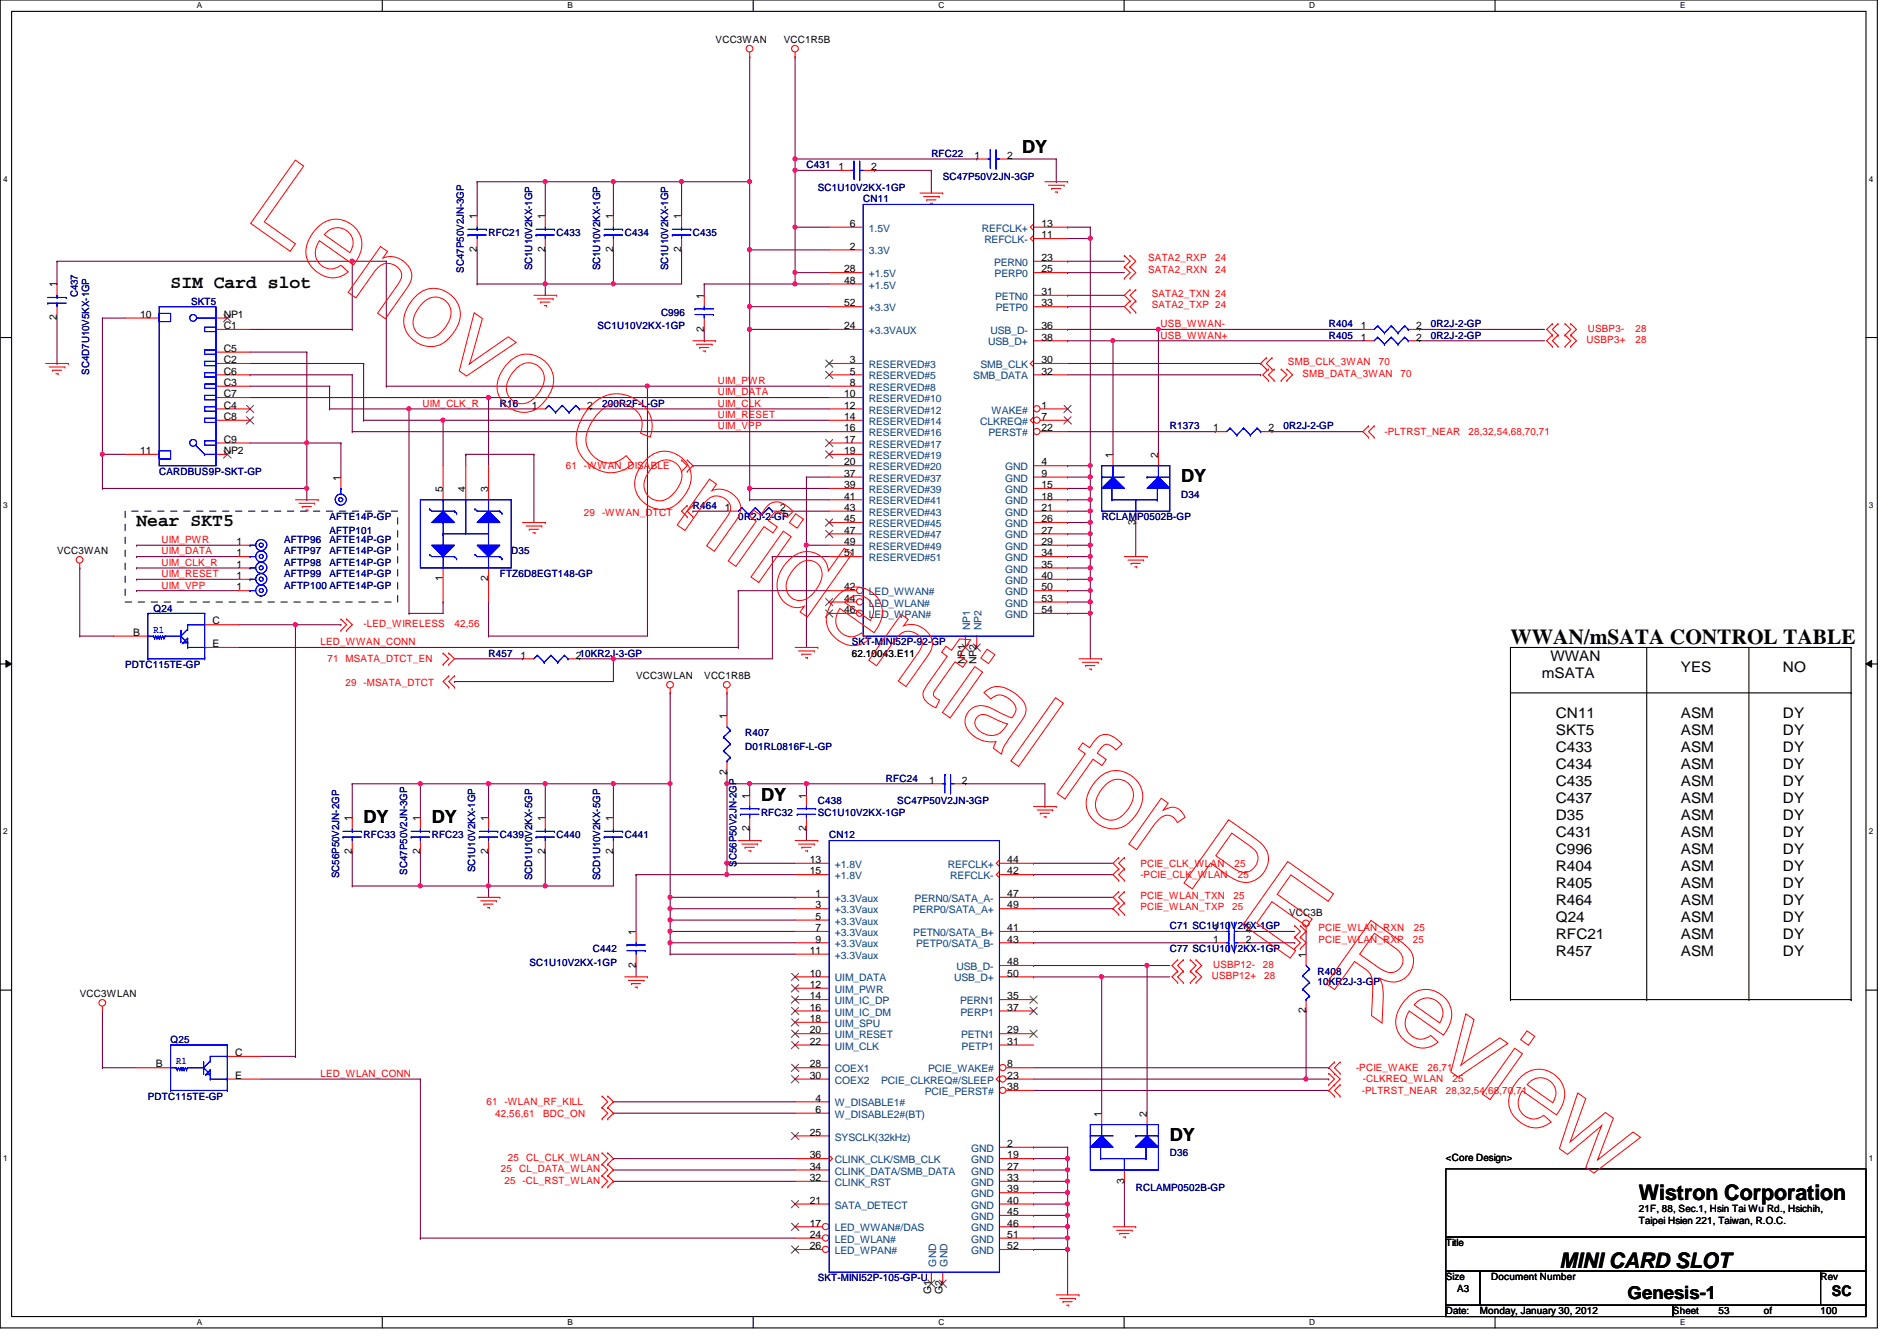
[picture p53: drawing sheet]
<svg xmlns="http://www.w3.org/2000/svg" width="297mm" height="210mm" viewBox="0 0 297 210" stroke-linecap="round" stroke-linejoin="round" font-family="sans-serif">
<defs><g id="words">
<g font-size="3.3">
<text x="236.5" y="100.9">WWAN/mSATA CONTROL TABLE</text>
<text x="256.6" y="187.9">Wistron Corporation</text>
<text x="244.2" y="198.5">MINI CARD SLOT</text>
</g>
<g font-size="2.8">
<text x="160.1" y="24">DY</text>
<text x="26.7" y="45">SIM Card slot</text>
<text x="185" y="75.5">DY</text>
<text x="21.4" y="82.4">Near SKT5</text>
<text x="119.2" y="125.3">DY</text>
<text x="56.9" y="128.9">DY</text>
<text x="67.6" y="128.9">DY</text>
<text x="183.2" y="178.6">DY</text>
<text x="254.8" y="203.4">Genesis-1</text>
</g>
<g font-size="2.3">
<text x="241.4" y="106.1">mSATA</text>
<text x="242.8" y="103.4">WWAN</text>
<text x="263.2" y="105.2">YES</text>
<text x="279.2" y="105.2">NO</text>
<text x="243.6" y="112.3">CN11</text>
<text x="263.2" y="112.3">ASM</text>
<text x="279.2" y="112.3">DY</text>
<text x="243.6" y="115">SKT5</text>
<text x="243.6" y="117.6">C433</text>
<text x="263.2" y="115">ASM</text>
<text x="263.2" y="117.6">ASM</text>
<text x="279.2" y="115">DY</text>
<text x="279.2" y="117.6">DY</text>
<text x="243.6" y="120.3">C434</text>
<text x="243.6" y="123">C435</text>
<text x="243.6" y="125.6">C437</text>
<text x="263.2" y="120.3">ASM</text>
<text x="263.2" y="123">ASM</text>
<text x="263.2" y="125.6">ASM</text>
<text x="279.2" y="120.3">DY</text>
<text x="279.2" y="123">DY</text>
<text x="279.2" y="125.6">DY</text>
<text x="243.6" y="128.3">D35</text>
<text x="243.6" y="131">C431</text>
<text x="263.2" y="128.3">ASM</text>
<text x="263.2" y="131">ASM</text>
<text x="279.2" y="128.3">DY</text>
<text x="279.2" y="131">DY</text>
<text x="243.6" y="133.6">C996</text>
<text x="243.6" y="136.3">R404</text>
<text x="263.2" y="133.6">ASM</text>
<text x="263.2" y="136.3">ASM</text>
<text x="279.2" y="133.6">DY</text>
<text x="279.2" y="136.3">DY</text>
<text x="243.6" y="139">R405</text>
<text x="243.6" y="141.6">R464</text>
<text x="263.2" y="139">ASM</text>
<text x="263.2" y="141.6">ASM</text>
<text x="279.2" y="139">DY</text>
<text x="279.2" y="141.6">DY</text>
<text x="243.6" y="144.3">Q24</text>
<text x="243.6" y="147">RFC21</text>
<text x="243.6" y="149.6">R457</text>
<text x="263.2" y="144.3">ASM</text>
<text x="263.2" y="147">ASM</text>
<text x="263.2" y="149.6">ASM</text>
<text x="279.2" y="144.3">DY</text>
<text x="279.2" y="147">DY</text>
<text x="279.2" y="149.6">DY</text>
<text x="286.8" y="202.9">SC</text>
</g>
<g font-size="1.6">
<text x="112.1" y="6.8">VCC3WAN</text>
<text x="122.7" y="6.8">VCC1R5B</text>
<text x="131.3" y="26.6">1</text>
<text x="136.4" y="26.6">2</text>
<text x="152.6" y="24.8">1</text>
<text x="157.7" y="24.8">2</text>
<text x="74.7" y="34.3" transform="rotate(-90 74.7 34.3)">1</text>
<text x="85.3" y="34.3" transform="rotate(-90 85.3 34.3)">1</text>
<text x="96" y="34.3" transform="rotate(-90 96 34.3)">1</text>
<text x="106.7" y="34.3" transform="rotate(-90 106.7 34.3)">1</text>
<text x="133.1" y="35.5">6</text>
<text x="163.1" y="35.5">13</text>
<text x="74.7" y="39.5" transform="rotate(-90 74.7 39.5)">2</text>
<text x="85.3" y="39.5" transform="rotate(-90 85.3 39.5)">2</text>
<text x="96" y="39.5" transform="rotate(-90 96 39.5)">2</text>
<text x="106.7" y="39.5" transform="rotate(-90 106.7 39.5)">2</text>
<text x="133.1" y="39.1">2</text>
<text x="163.1" y="37.3">11</text>
<text x="163.1" y="40.9">23</text>
<text x="8.9" y="45" transform="rotate(-90 8.9 45)">1</text>
<text x="110.2" y="46.8" transform="rotate(-90 110.2 46.8)">1</text>
<text x="132.2" y="42.6">28</text>
<text x="132.2" y="44.4">48</text>
<text x="132.2" y="48">52</text>
<text x="163.1" y="42.6">25</text>
<text x="163.1" y="46.2">31</text>
<text x="163.1" y="48">33</text>
<text x="8.9" y="50.1" transform="rotate(-90 8.9 50.1)">2</text>
<text x="21.9" y="49.7">10</text>
<text x="35" y="49.7">NP1</text>
<text x="35" y="51.5">C1</text>
<text x="110.2" y="51.9" transform="rotate(-90 110.2 51.9)">2</text>
<text x="132.2" y="51.5">24</text>
<text x="163.1" y="51.5">36</text>
<text x="163.1" y="53.3">38</text>
<text x="213.1" y="51.5">1</text>
<text x="213.1" y="53.3">1</text>
<text x="221.7" y="51.5">2</text>
<text x="221.7" y="53.3">2</text>
<text x="35" y="56.9">C2</text>
<text x="35" y="55.1">C5</text>
<text x="35" y="58.6">C6</text>
<text x="133.1" y="56.9">3</text>
<text x="133.1" y="58.6">5</text>
<text x="163.1" y="56.9">30</text>
<text x="163.1" y="58.6">32</text>
<text x="35" y="60.4">C3</text>
<text x="35" y="64">C4</text>
<text x="35" y="62.2">C7</text>
<text x="35" y="65.7">C8</text>
<text x="83.3" y="64">1</text>
<text x="91.9" y="64">2</text>
<text x="132.2" y="62.2">10</text>
<text x="132.2" y="64">12</text>
<text x="132.2" y="65.7">14</text>
<text x="133.1" y="60.4">8</text>
<text x="163.1" y="64">1</text>
<text x="163.1" y="65.7">7</text>
<text x="21.9" y="71.1">11</text>
<text x="35" y="71.1">NP2</text>
<text x="35" y="69.3">C9</text>
<text x="132.2" y="67.5">16</text>
<text x="132.2" y="69.3">17</text>
<text x="132.2" y="71.1">19</text>
<text x="163.1" y="67.5">22</text>
<text x="174.2" y="71.7" transform="rotate(-90 174.2 71.7)">1</text>
<text x="181.4" y="71.7" transform="rotate(-90 181.4 71.7)">2</text>
<text x="189.9" y="67.5">1</text>
<text x="198.6" y="67.5">2</text>
<text x="53.3" y="75.2" transform="rotate(-90 53.3 75.2)">1</text>
<text x="69.3" y="77" transform="rotate(-90 69.3 77)">5</text>
<text x="72.9" y="77" transform="rotate(-90 72.9 77)">4</text>
<text x="76.5" y="77" transform="rotate(-90 76.5 77)">3</text>
<text x="132.2" y="72.9">20</text>
<text x="132.2" y="74.6">37</text>
<text x="132.2" y="76.4">39</text>
<text x="163.1" y="72.9">4</text>
<text x="163.1" y="74.6">9</text>
<text x="163.1" y="76.4">15</text>
<text x="113.5" y="80">1</text>
<text x="122.2" y="80">2</text>
<text x="132.2" y="78.2">41</text>
<text x="132.2" y="80">43</text>
<text x="132.2" y="81.7">45</text>
<text x="132.2" y="83.5">47</text>
<text x="163.1" y="78.2">18</text>
<text x="163.1" y="80">21</text>
<text x="163.1" y="81.7">26</text>
<text x="163.1" y="83.5">27</text>
<text x="177.8" y="82.1" transform="rotate(-90 177.8 82.1)">3</text>
<text x="8.9" y="86.8">VCC3WAN</text>
<text x="37" y="87.1">1</text>
<text x="37" y="88.9">1</text>
<text x="37" y="85.3">1</text>
<text x="132.2" y="85.3">49</text>
<text x="132.2" y="87.1">51</text>
<text x="163.1" y="85.3">29</text>
<text x="163.1" y="87.1">34</text>
<text x="163.1" y="88.9">35</text>
<text x="37" y="90.6">1</text>
<text x="37" y="92.4">1</text>
<text x="69.3" y="91" transform="rotate(-90 69.3 91)">1</text>
<text x="76.5" y="91" transform="rotate(-90 76.5 91)">2</text>
<text x="132.2" y="92.4">42</text>
<text x="132.2" y="94.2">44</text>
<text x="132.2" y="96">46</text>
<text x="163.1" y="90.6">40</text>
<text x="163.1" y="92.4">50</text>
<text x="163.1" y="94.2">53</text>
<text x="163.1" y="96">54</text>
<text x="20.9" y="99.5">B</text>
<text x="33.3" y="101.3">E</text>
<text x="33.3" y="97.7">C</text>
<text x="81.5" y="103.1">1</text>
<text x="90.2" y="103.1">210KR2J-3-GP</text>
<text x="99.6" y="106.3">VCC3WLAN</text>
<text x="110.3" y="106.3">VCC1R8B</text>
<text x="133.4" y="102.8">62.10043.E11</text>
<text x="151.1" y="104" transform="rotate(-90 151.1 104)">NP1</text>
<text x="152.9" y="104" transform="rotate(-90 152.9 104)">NP2</text>
<text x="113.8" y="112.6" transform="rotate(-90 113.8 112.6)">1</text>
<text x="113.8" y="121.2" transform="rotate(-90 113.8 121.2)">2</text>
<text x="117.3" y="125" transform="rotate(-90 117.3 125)">1</text>
<text x="126.2" y="125" transform="rotate(-90 126.2 125)">1</text>
<text x="145.5" y="122.6">1</text>
<text x="150.6" y="122.6">2</text>
<text x="55.1" y="128.6" transform="rotate(-90 55.1 128.6)">1</text>
<text x="65.8" y="128.6" transform="rotate(-90 65.8 128.6)">1</text>
<text x="76.5" y="128.6" transform="rotate(-90 76.5 128.6)">1</text>
<text x="85.3" y="128.6" transform="rotate(-90 85.3 128.6)">1</text>
<text x="96" y="128.6" transform="rotate(-90 96 128.6)">1</text>
<text x="117.3" y="130.1" transform="rotate(-90 117.3 130.1)">2</text>
<text x="126.2" y="130.1" transform="rotate(-90 126.2 130.1)">2</text>
<text x="55.1" y="133.7" transform="rotate(-90 55.1 133.7)">2</text>
<text x="65.8" y="133.7" transform="rotate(-90 65.8 133.7)">2</text>
<text x="76.5" y="133.7" transform="rotate(-90 76.5 133.7)">2</text>
<text x="85.3" y="133.7" transform="rotate(-90 85.3 133.7)">2</text>
<text x="96" y="133.7" transform="rotate(-90 96 133.7)">2</text>
<text x="126.8" y="136.9">15</text>
<text x="126.8" y="135.1">13</text>
<text x="157.7" y="135.1">44</text>
<text x="157.7" y="136.9">42</text>
<text x="127.7" y="140.4">1</text>
<text x="127.7" y="142.2">3</text>
<text x="127.7" y="144">5</text>
<text x="157.7" y="140.4">47</text>
<text x="157.7" y="142.2">49</text>
<text x="201.8" y="143.3">VCC3B</text>
<text x="99.6" y="146.3" transform="rotate(-90 99.6 146.3)">1</text>
<text x="126.8" y="149.3">11</text>
<text x="127.7" y="145.8">7</text>
<text x="127.7" y="147.5">9</text>
<text x="157.7" y="145.8">41</text>
<text x="157.7" y="147.5">43</text>
<text x="189.9" y="147.5">1</text>
<text x="189.9" y="145.8">1</text>
<text x="195.1" y="147.5">2</text>
<text x="195.1" y="145.8">2</text>
<text x="204.5" y="149.9" transform="rotate(-90 204.5 149.9)">1</text>
<text x="99.6" y="151.5" transform="rotate(-90 99.6 151.5)">2</text>
<text x="126.8" y="154.6">12</text>
<text x="126.8" y="152.9">10</text>
<text x="157.7" y="151.1">48</text>
<text x="157.7" y="152.9">50</text>
<text x="12.5" y="156.1">VCC3WLAN</text>
<text x="126.8" y="156.4">14</text>
<text x="126.8" y="158.2">16</text>
<text x="126.8" y="160">18</text>
<text x="126.8" y="161.8">20</text>
<text x="157.7" y="161.8">29</text>
<text x="157.7" y="156.4">35</text>
<text x="157.7" y="158.2">37</text>
<text x="204.5" y="158.6" transform="rotate(-90 204.5 158.6)">2</text>
<text x="24.4" y="167.1">B</text>
<text x="36.8" y="165.3">C</text>
<text x="126.8" y="163.5">22</text>
<text x="126.8" y="167.1">28</text>
<text x="157.7" y="163.5">31</text>
<text x="157.7" y="167.1">8</text>
<text x="36.8" y="168.9">E</text>
<text x="126.8" y="168.9">30</text>
<text x="127.7" y="172.4">4</text>
<text x="157.7" y="168.9">23</text>
<text x="157.7" y="170.6">38</text>
<text x="126.8" y="177.8">25</text>
<text x="127.7" y="174.2">6</text>
<text x="157.7" y="179.5">2</text>
<text x="172.5" y="174.8" transform="rotate(-90 172.5 174.8)">1</text>
<text x="179.6" y="174.8" transform="rotate(-90 179.6 174.8)">2</text>
<text x="126.8" y="184.9">32</text>
<text x="126.8" y="181.3">36</text>
<text x="126.8" y="183.1">34</text>
<text x="157.7" y="181.3">19</text>
<text x="157.7" y="183.1">27</text>
<text x="157.7" y="184.9">33</text>
<text x="176" y="185.3" transform="rotate(-90 176 185.3)">3</text>
<text x="226.4" y="181.7">&lt;Core Design&gt;</text>
<text x="126.8" y="188.4">21</text>
<text x="126.8" y="192">17</text>
<text x="157.7" y="186.6">39</text>
<text x="157.7" y="188.4">40</text>
<text x="157.7" y="190.2">45</text>
<text x="157.7" y="192">46</text>
<text x="256.6" y="189.7">21F, 88, Sec.1, Hsin Tai Wu Rd., Hsichih,</text>
<text x="256.6" y="191.6">Taipei Hsien 221, Taiwan, R.O.C.</text>
<text x="126.8" y="193.8">24</text>
<text x="126.8" y="195.5">26</text>
<text x="157.7" y="193.8">51</text>
<text x="157.7" y="195.5">52</text>
<text x="226.4" y="195.1">Title</text>
<text x="145.8" y="202.5" transform="rotate(-90 145.8 202.5)">G1</text>
<text x="147.6" y="202.5" transform="rotate(-90 147.6 202.5)">G2</text>
<text x="226.4" y="200.4">Size</text>
<text x="228.2" y="202.2">A3</text>
<text x="233.5" y="200.4">Document Number</text>
<text x="285.1" y="200.4">Rev</text>
<text x="226.4" y="205.7">Date:</text>
<text x="231.7" y="205.7">Monday, January 30, 2012</text>
<text x="262" y="205.7">Sheet</text>
<text x="269.1" y="205.7">53</text>
<text x="276.2" y="205.7">of</text>
<text x="285.1" y="205.7">100</text>
</g>
<g font-size="1.6" fill="#000080">
<text x="126.3" y="26.3">C431</text>
<text x="128.1" y="29.9">SC1U10V2KX-1GP</text>
<text x="145.8" y="24.6">RFC22</text>
<text x="147.6" y="28.1">SC47P50V2JN-3GP</text>
<text x="135.2" y="31.7">CN11</text>
<text x="76.5" y="37">RFC21</text>
<text x="87.2" y="37">C433</text>
<text x="97.8" y="37">C434</text>
<text x="108.5" y="37">C435</text>
<text x="12.2" y="46.6" transform="rotate(-90 12.2 46.6)">C437</text>
<text x="29.9" y="47.7">SKT5</text>
<text x="72.6" y="42.7" transform="rotate(-90 72.6 42.7)">SC47P50V2JN-3GP</text>
<text x="83.3" y="42.3" transform="rotate(-90 83.3 42.3)">SC1U10V2KX-1GP</text>
<text x="94" y="42.3" transform="rotate(-90 94 42.3)">SC1U10V2KX-1GP</text>
<text x="104.6" y="42.3" transform="rotate(-90 104.6 42.3)">SC1U10V2KX-1GP</text>
<text x="93.6" y="51.6">SC1U10V2KX-1GP</text>
<text x="103.5" y="49.4">C996</text>
<text x="208.1" y="51.2">R404</text>
<text x="208.1" y="53">R405</text>
<text x="224.1" y="51.2">0R2J-2-GP</text>
<text x="224.1" y="53">0R2J-2-GP</text>
<text x="14" y="58.7" transform="rotate(-90 14 58.7)">SC4D7U10V5KX-1GP</text>
<text x="78.3" y="63.7">R16</text>
<text x="94.3" y="63.7">200R2F-L-GP</text>
<text x="183.2" y="67.2">R1373</text>
<text x="201" y="67.2">0R2J-2-GP</text>
<text x="24.9" y="74.3">CARDBUS9P-SKT-GP</text>
<text x="185" y="77.9">D34</text>
<text x="51.6" y="83.6">AFTP101</text>
<text x="51.6" y="81.4">AFTE14P-GP</text>
<text x="108.5" y="79.7">R464</text>
<text x="115.6" y="81.4">0R2J-2-GP</text>
<text x="172.5" y="81.4">RCLAMP0502B-GP</text>
<text x="44.5" y="86.8">AFTP97</text>
<text x="44.5" y="88.6">AFTP98</text>
<text x="44.5" y="85">AFTP96</text>
<text x="51.6" y="86.8">AFTE14P-GP</text>
<text x="51.6" y="88.6">AFTE14P-GP</text>
<text x="51.6" y="85">AFTE14P-GP</text>
<text x="80" y="86.8">D35</text>
<text x="24" y="95.8">Q24</text>
<text x="44.5" y="90.3">AFTP99</text>
<text x="44.5" y="92.1">AFTP100 AFTE14P-GP</text>
<text x="51.6" y="90.3">AFTE14P-GP</text>
<text x="78.3" y="90.3">FTZ6D8EGT148-GP</text>
<text x="133.4" y="101">SKT-MINI52P-92-GP</text>
<text x="19.6" y="104.6">PDTC115TE-GP</text>
<text x="76.5" y="102.8">R457</text>
<text x="116.7" y="115.2">R407</text>
<text x="116.7" y="117.3">D01RL0816F-L-GP</text>
<text x="128.1" y="125.9">C438</text>
<text x="138.7" y="122.3">RFC24</text>
<text x="140.5" y="125.9">SC47P50V2JN-3GP</text>
<text x="56.9" y="131.2">RFC33</text>
<text x="67.6" y="131.2">RFC23</text>
<text x="78.3" y="131.2">C439</text>
<text x="87.2" y="131.2">C440</text>
<text x="97.8" y="131.2">C441</text>
<text x="119.2" y="127.7">RFC32</text>
<text x="128.1" y="127.7">SC1U10V2KX-1GP</text>
<text x="129.8" y="131.2">CN12</text>
<text x="53.1" y="137.5" transform="rotate(-90 53.1 137.5)">SC56P50V2JN-2GP</text>
<text x="63.8" y="136.9" transform="rotate(-90 63.8 136.9)">SC47P50V2JN-3GP</text>
<text x="74.4" y="136.6" transform="rotate(-90 74.4 136.6)">SC1U10V2KX-1GP</text>
<text x="83.3" y="137.8" transform="rotate(-90 83.3 137.8)">SCD1U10V2KX-5GP</text>
<text x="94" y="137.8" transform="rotate(-90 94 137.8)">SCD1U10V2KX-5GP</text>
<text x="115.3" y="135.7" transform="rotate(-90 115.3 135.7)">SC56P50V2JN-2GP</text>
<text x="92.8" y="149">C442</text>
<text x="183.2" y="149">C77 SC1U10V2KX-1GP</text>
<text x="183.2" y="145.5">C71 SC1U10V2KX-1GP</text>
<text x="82.9" y="151.1">SC1U10V2KX-1GP</text>
<text x="206.3" y="152.6">R408</text>
<text x="206.3" y="154.2">10KR2J-3-GP</text>
<text x="26.7" y="163.2">Q25</text>
<text x="23.2" y="172.1">PDTC115TE-GP</text>
<text x="183.2" y="181">D36</text>
<text x="177.8" y="186.4">RCLAMP0502B-GP</text>
<text x="128.1" y="200.6">SKT-MINI52P-105-GP-U</text>
</g>
<g font-size="1.6" fill="#004080">
<text x="136.1" y="39.8">3.3V</text>
<text x="136.1" y="36.3">1.5V</text>
<text x="153.8" y="36.3">REFCLK+</text>
<text x="154.1" y="38.1">REFCLK-</text>
<text x="155.7" y="41.6">PERN0</text>
<text x="136.1" y="43.4">+1.5V</text>
<text x="136.1" y="45.2">+1.5V</text>
<text x="155.7" y="43.4">PERP0</text>
<text x="155.8" y="46.9">PETN0</text>
<text x="136.1" y="52.3">+3.3VAUX</text>
<text x="136.1" y="48.7">+3.3V</text>
<text x="155.1" y="52.3">USB_D-</text>
<text x="155.9" y="48.7">PETP0</text>
<text x="136.1" y="57.6">RESERVED#3</text>
<text x="136.1" y="59.4">RESERVED#5</text>
<text x="152.4" y="59.4">SMB_DATA</text>
<text x="153.5" y="57.6">SMB_CLK</text>
<text x="154.7" y="54.1">USB_D+</text>
<text x="136.1" y="61.2">RESERVED#8</text>
<text x="136.1" y="62.9">RESERVED#10</text>
<text x="136.1" y="64.7">RESERVED#12</text>
<text x="155.3" y="64.7">WAKE#</text>
<text x="136.1" y="66.5">RESERVED#14</text>
<text x="136.1" y="68.3">RESERVED#16</text>
<text x="136.1" y="70.1">RESERVED#17</text>
<text x="136.1" y="71.8">RESERVED#19</text>
<text x="153.5" y="66.5">CLKREQ#</text>
<text x="154.8" y="68.3">PERST#</text>
<text x="136.1" y="73.6">RESERVED#20</text>
<text x="136.1" y="75.4">RESERVED#37</text>
<text x="136.1" y="77.2">RESERVED#39</text>
<text x="157.4" y="73.6">GND</text>
<text x="157.4" y="75.4">GND</text>
<text x="157.4" y="77.2">GND</text>
<text x="136.1" y="79">RESERVED#41</text>
<text x="136.1" y="80.7">RESERVED#43</text>
<text x="136.1" y="82.5">RESERVED#45</text>
<text x="157.4" y="79">GND</text>
<text x="157.4" y="80.7">GND</text>
<text x="157.4" y="82.5">GND</text>
<text x="136.1" y="84.3">RESERVED#47</text>
<text x="136.1" y="86.1">RESERVED#49</text>
<text x="136.1" y="87.8">RESERVED#51</text>
<text x="157.4" y="84.3">GND</text>
<text x="157.4" y="86.1">GND</text>
<text x="157.4" y="87.8">GND</text>
<text x="157.4" y="89.6">GND</text>
<text x="136.1" y="93.2">LED_WWAN#</text>
<text x="136.1" y="95">LED_WLAN#</text>
<text x="157.4" y="91.4">GND</text>
<text x="157.4" y="93.2">GND</text>
<text x="157.4" y="95">GND</text>
<text x="136.1" y="96.7">LED_WPAN#</text>
<text x="151.9" y="98.7" transform="rotate(-90 151.9 98.7)">NP1</text>
<text x="153.7" y="98.7" transform="rotate(-90 153.7 98.7)">NP2</text>
<text x="157.4" y="96.7">GND</text>
<text x="130.7" y="137.6">+1.8V</text>
<text x="130.7" y="135.8">+1.8V</text>
<text x="148.4" y="135.8">REFCLK+</text>
<text x="148.8" y="137.6">REFCLK-</text>
<text x="130.7" y="141.2">+3.3Vaux</text>
<text x="130.7" y="143">+3.3Vaux</text>
<text x="142.9" y="143">PERP0/SATA_A+</text>
<text x="143.2" y="141.2">PERN0/SATA_A-</text>
<text x="130.7" y="146.5">+3.3Vaux</text>
<text x="130.7" y="144.7">+3.3Vaux</text>
<text x="130.7" y="148.3">+3.3Vaux</text>
<text x="143" y="146.5">PETN0/SATA_B+</text>
<text x="143.5" y="148.3">PETP0/SATA_B-</text>
<text x="130.7" y="150.1">+3.3Vaux</text>
<text x="130.7" y="155.4">UIM_PWR</text>
<text x="130.7" y="153.6">UIM_DATA</text>
<text x="149.4" y="153.6">USB_D+</text>
<text x="149.8" y="151.8">USB_D-</text>
<text x="130.7" y="157.2">UIM_IC_DP</text>
<text x="130.7" y="159">UIM_IC_DM</text>
<text x="130.7" y="160.7">UIM_SPU</text>
<text x="150.3" y="157.2">PERN1</text>
<text x="150.4" y="159">PERP1</text>
<text x="130.7" y="162.5">UIM_RESET</text>
<text x="130.7" y="164.3">UIM_CLK</text>
<text x="130.7" y="167.9">COEX1</text>
<text x="145.3" y="167.9">PCIE_WAKE#</text>
<text x="150.5" y="162.5">PETN1</text>
<text x="150.6" y="164.3">PETP1</text>
<text x="130.7" y="169.6">COEX2</text>
<text x="130.7" y="173.2">W_DISABLE1#</text>
<text x="138" y="169.6">PCIE_CLKREQ#/SLEEP</text>
<text x="144.8" y="171.4">PCIE_PERST#</text>
<text x="130.7" y="175">W_DISABLE2#(BT)</text>
<text x="130.7" y="178.5">SYSCLK(32kHz)</text>
<text x="130.7" y="185.6">CLINK_RST</text>
<text x="130.7" y="182.1">CLINK_CLK/SMB_CLK</text>
<text x="130.7" y="183.9">CLINK_DATA/SMB_DATA</text>
<text x="152.1" y="180.3">GND</text>
<text x="152.1" y="182.1">GND</text>
<text x="152.1" y="183.9">GND</text>
<text x="152.1" y="185.6">GND</text>
<text x="130.7" y="189.2">SATA_DETECT</text>
<text x="152.1" y="187.4">GND</text>
<text x="152.1" y="189.2">GND</text>
<text x="152.1" y="191">GND</text>
<text x="130.7" y="192.7">LED_WWAN#/DAS</text>
<text x="130.7" y="194.5">LED_WLAN#</text>
<text x="130.7" y="196.3">LED_WPAN#</text>
<text x="152.1" y="192.7">GND</text>
<text x="152.1" y="194.5">GND</text>
<text x="152.1" y="196.3">GND</text>
<text x="146.6" y="198.2" transform="rotate(-90 146.6 198.2)">GND</text>
<text x="148.4" y="198.2" transform="rotate(-90 148.4 198.2)">GND</text>
</g>
<g font-size="1.6" fill="#f00">
<text x="179.8" y="40.9">SATA2_RXP</text>
<text x="190.3" y="40.9">24</text>
<text x="179.8" y="42.7">SATA2_RXN</text>
<text x="180.3" y="46.4">SATA2_TXN 24</text>
<text x="190.3" y="42.7">24</text>
<text x="180.3" y="48.2">SATA2_TXP 24</text>
<text x="181.7" y="51.2">USB_WWAN-</text>
<text x="181.7" y="53">USB_WWAN+</text>
<text x="248.4" y="53.7">USBP3+</text>
<text x="248.6" y="51.9">USBP3-</text>
<text x="256.1" y="51.9">28</text>
<text x="256.1" y="53.7">28</text>
<text x="201.7" y="57.1">SMB_CLK_3WAN</text>
<text x="204" y="59.1">SMB_DATA_3WAN</text>
<text x="215.9" y="57.1">70</text>
<text x="219.3" y="59.1">70</text>
<text x="66.2" y="63.7">UIM_CLK_R</text>
<text x="112.4" y="61.9">UIM_DATA</text>
<text x="112.4" y="60.1">UIM_PWR</text>
<text x="112.4" y="65.4">UIM_RESET</text>
<text x="112.4" y="63.7">UIM_CLK</text>
<text x="112.4" y="67.2">UIM_VPP</text>
<text x="216.8" y="68.1">-PLTRST_NEAR</text>
<text x="230" y="68.1">28,32,54,68,70,71</text>
<text x="88.6" y="73.4">61 -WWAN_DISABLE</text>
<text x="91.4" y="80.7">29 -WWAN_DTCT</text>
<text x="25.3" y="85">UIM_PWR</text>
<text x="25.3" y="86.8">UIM_DATA</text>
<text x="25.3" y="88.6">UIM_CLK_R</text>
<text x="25.3" y="90.3">UIM_RESET</text>
<text x="25.3" y="92.1">UIM_VPP</text>
<text x="50.2" y="101">LED_WWAN_CONN</text>
<text x="56.9" y="98.2">-LED_WIRELESS</text>
<text x="71.2" y="98.2">42,56</text>
<text x="51.3" y="103.7">71 MSATA_DTCT_EN</text>
<text x="54.1" y="107.4">29 -MSATA_DTCT</text>
<text x="178.6" y="137.5">-PCIE_CLK_WLAN</text>
<text x="178.6" y="135.7">PCIE_CLK_WLAN</text>
<text x="193.3" y="135.7">25</text>
<text x="193.8" y="137.5">25</text>
<text x="178.6" y="140.7">PCIE_WLAN_TXN</text>
<text x="178.6" y="142.5">PCIE_WLAN_TXP</text>
<text x="193" y="142.5">25</text>
<text x="193.1" y="140.7">25</text>
<text x="206.5" y="145.8">PCIE_WLAN_RXN</text>
<text x="206.5" y="147.6">PCIE_WLAN_RXP</text>
<text x="221.2" y="147.6">25</text>
<text x="221.4" y="145.8">25</text>
<text x="189.7" y="153.3">USBP12+</text>
<text x="189.9" y="151.5">USBP12-</text>
<text x="197.7" y="151.5">28</text>
<text x="197.9" y="153.3">28</text>
<text x="212.3" y="167.7">-PCIE_WAKE</text>
<text x="223.5" y="167.7">26,71</text>
<text x="50.2" y="168.6">LED_WLAN_CONN</text>
<text x="76.2" y="173">61 -WLAN_RF_KILL</text>
<text x="213.2" y="171.2">-PLTRST_NEAR</text>
<text x="213.4" y="169.3">-CLKREQ_WLAN</text>
<text x="226.4" y="171.2">28,32,54,68,70,71</text>
<text x="227.5" y="169.3">25</text>
<text x="77.6" y="174.8">42,56,61</text>
<text x="85" y="174.8">BDC_ON</text>
<text x="78.4" y="183.5">25 CL_DATA_WLAN</text>
<text x="79" y="185.3">25 -CL_RST_WLAN</text>
<text x="79.5" y="181.7">25</text>
<text x="82.4" y="181.7">CL_CLK_WLAN</text>
</g>
<g font-size="1.6" fill="#00f">
<text x="24" y="99">R1</text>
<text x="27.6" y="166.6">R1</text>
</g>
<g font-size="1.3">
<text x="30.8" y="1.3">A</text>
<text x="88.9" y="1.3">B</text>
<text x="146.9" y="1.3">C</text>
<text x="205" y="1.3">D</text>
<text x="263.1" y="1.3">E</text>
<text x=".5" y="28.4">4</text>
<text x="292.6" y="28.4">4</text>
<text x=".5" y="79.5">3</text>
<text x="292.6" y="79.5">3</text>
<text x=".5" y="130.6">2</text>
<text x="292.6" y="130.6">2</text>
<text x=".5" y="181.7">1</text>
<text x="292.6" y="181.7">1</text>
<text x="30.8" y="207.4">A</text>
<text x="88.9" y="207.4">B</text>
<text x="146.9" y="207.4">C</text>
<text x="205" y="207.4">D</text>
<text x="263.1" y="207.4">E</text>
</g>
</g></defs>
<path d="M0 0h294v207.9h-294zM1.8 1.8h290.4v204.3h-290.4z" fill="none" stroke="#000" stroke-width=".17"/>
<g fill="#fff">
<path d="M30.8 .2h.8v1.4h-.8z"/>
<path d="M30.8 206.2h.8v1.4h-.8z"/>
</g>
<path d="M59.9 0v1.8M59.9 206.1v1.8" fill="none" stroke="#000" stroke-width=".17"/>
<g fill="#fff">
<path d="M88.9 .2h.8v1.4h-.8z"/>
<path d="M88.9 206.2h.8v1.4h-.8z"/>
</g>
<path d="M117.9 0v1.8M117.9 206.1v1.8" fill="none" stroke="#000" stroke-width=".17"/>
<g fill="#fff">
<path d="M146.9 .2h.9v1.4h-.9z"/>
<path d="M146.9 206.2h.9v1.4h-.9z"/>
</g>
<path d="M176 0v1.8M176 206.1v1.8" fill="none" stroke="#000" stroke-width=".17"/>
<g fill="#fff">
<path d="M205 .2h.9v1.4h-.9z"/>
<path d="M205 206.2h.9v1.4h-.9z"/>
</g>
<path d="M234.1 0v1.8M234.1 206.1v1.8" fill="none" stroke="#000" stroke-width=".17"/>
<g fill="#fff">
<path d="M263.1 .2h.8v1.4h-.8z"/>
<path d="M263.1 206.2h.8v1.4h-.8z"/>
<path d="M.5 27.3h.7v1.4h-.7z"/>
<path d="M292.6 27.3h.7v1.4h-.7z"/>
<path d="M.5 78.4h.7v1.4h-.7z"/>
<path d="M292.6 78.4h.7v1.4h-.7z"/>
</g>
<path d="M0 52.8h1.8M292.2 52.8h1.8" fill="none" stroke="#000" stroke-width=".17"/>
<g fill="#fff">
<path d="M.5 129.5h.7v1.4h-.7z"/>
<path d="M292.6 129.5h.7v1.4h-.7z"/>
</g>
<path d="M0 103.9h1.8M292.2 103.9h1.8" fill="none" stroke="#000" stroke-width=".17"/>
<path d="M.9 103.4l.9 .5-.9 .5zM292.2 103.9l.9-.5v1z" fill="#000"/>
<path d="M.9 103.4l.9 .5-.9 .5zM292.2 103.9l.9-.5v1z" fill="none" stroke="#000" stroke-width=".16"/>
<g fill="#fff">
<path d="M.5 180.5h.7v1.4h-.7z"/>
<path d="M292.6 180.5h.7v1.4h-.7z"/>
</g>
<path d="M0 155h1.8M292.2 155h1.8" fill="none" stroke="#000" stroke-width=".17"/>
<path d="M179.6 151.1h.1M179.6 151.1v23.1" fill="none" stroke="#800040" stroke-width=".17"/>
<circle cx="179.6" cy="151.1" r=".32" fill="#f0f"/>
<circle cx="179.6" cy="151.1" r=".32" fill="none" stroke="#f0f" stroke-width=".17"/>
<g fill="none" stroke="#800040" stroke-width=".17">
<path d="M85.4 28.4h.1M85.4 28.4h10.7M85.4 28.4v5.4M117.4 28.4h.1M117.4 28.4v10.7M136.9 26.7h.1M136.9 26.7h8.9M145.8 26.7h.1M145.8 26.7v3.5M69.4 65.8h.1M69.4 65.8v7.1M76.5 62.2h.1"/>
<path d="M76.5 62.2h53.3M76.5 62.2v10.7M126.3 129.8h.1M126.3 129.8v1.8M96.1 184.9h.1M96.1 184.9h28.4M176.1 184.9h.1M176.1 184.9v7.1"/>
</g>
<circle cx="117.4" cy="39.1" r=".32" fill="#f0f"/>
<circle cx="117.4" cy="39.1" r=".32" fill="none" stroke="#f0f" stroke-width=".17"/>
<path d="M167.2 53.3h.1M167.2 53.3h7.1M174.3 53.3h.1M174.3 53.3v17.8M76.5 138.7h.1M76.5 138.7h8.9" fill="none" stroke="#800040" stroke-width=".17"/>
<circle cx="76.5" cy="138.7" r=".32" fill="#f0f"/>
<circle cx="76.5" cy="138.7" r=".32" fill="none" stroke="#f0f" stroke-width=".17"/>
<g fill="none" stroke="#800040" stroke-width=".17">
<path d="M222.3 51.6h.1M222.3 51.6h19.5M56.9 65.8h.1M56.9 65.8h12.5M60.5 60.5h.1M60.5 60.5h40.9M117.4 76.5h.1M117.4 78.2h.1M117.4 76.5v1.7M117.4 78.2h12.4M12.5 88.9h.1M12.5 88.9v10.7"/>
<path d="M69.4 94.2h.1M69.4 94.2v1.8M170.7 90.7h.1M170.7 81.8h.1M170.7 81.8v1.8M170.7 90.7v1.8M99.6 136.9h.1M99.6 136.9v8.9M40.9 165.4h5.4M46.3 165.4h.1"/>
</g>
<circle cx="170.7" cy="81.8" r=".32" fill="#f0f"/>
<circle cx="170.7" cy="81.8" r=".32" fill="none" stroke="#f0f" stroke-width=".17"/>
<path d="M170.7 72.9h.1M170.7 72.9v1.8M170.7 94.2h.1M170.7 94.2v1.8" fill="none" stroke="#800040" stroke-width=".17"/>
<circle cx="170.7" cy="94.2" r=".32" fill="#f0f"/>
<circle cx="170.7" cy="94.2" r=".32" fill="none" stroke="#f0f" stroke-width=".17"/>
<path d="M170.7 88.9h.1M170.7 88.9v1.8" fill="none" stroke="#800040" stroke-width=".17"/>
<circle cx="170.7" cy="88.9" r=".32" fill="#f0f"/>
<circle cx="170.7" cy="88.9" r=".32" fill="none" stroke="#f0f" stroke-width=".17"/>
<path d="M170.7 85.3h.1M170.7 85.3v1.8" fill="none" stroke="#800040" stroke-width=".17"/>
<circle cx="170.7" cy="85.3" r=".32" fill="#f0f"/>
<circle cx="170.7" cy="85.3" r=".32" fill="none" stroke="#f0f" stroke-width=".17"/>
<path d="M170.7 80h.1M170.7 80v1.8" fill="none" stroke="#800040" stroke-width=".17"/>
<circle cx="170.7" cy="80" r=".32" fill="#f0f"/>
<circle cx="170.7" cy="80" r=".32" fill="none" stroke="#f0f" stroke-width=".17"/>
<path d="M101.4 60.5h.1M101.4 60.5h28.4M113.8 108.5h.1M113.8 108.5v3.5" fill="none" stroke="#800040" stroke-width=".17"/>
<circle cx="101.4" cy="60.4" r=".32" fill="#f0f"/>
<circle cx="101.4" cy="60.4" r=".32" fill="none" stroke="#f0f" stroke-width=".17"/>
<path d="M124.5 35.6h.1M124.5 35.6v7.1M60.5 40.9h.1M60.5 40.9v19.6M126.3 74.7h.1M126.3 74.7v10.6" fill="none" stroke="#800040" stroke-width=".17"/>
<circle cx="124.5" cy="35.5" r=".32" fill="#f0f"/>
<circle cx="124.5" cy="35.5" r=".32" fill="none" stroke="#f0f" stroke-width=".17"/>
<g fill="none" stroke="#800040" stroke-width=".17">
<path d="M167.2 76.5h.1M167.2 74.7h.1M167.2 76.5h3.5M167.2 74.7h3.5M167.2 88.9h.1M167.2 87.1h.1M167.2 94.2h.1M167.2 85.3h.1M167.2 81.8h.1M167.2 92.5h.1M167.2 88.9h3.5M167.2 87.1h3.5"/>
<path d="M167.2 94.2h3.5M167.2 85.3h3.5M167.2 81.8h3.5M167.2 92.5h3.5"/>
</g>
<circle cx="170.7" cy="92.4" r=".32" fill="#f0f"/>
<circle cx="170.7" cy="92.4" r=".32" fill="none" stroke="#f0f" stroke-width=".17"/>
<path d="M167.2 72.9h.1M167.2 72.9h3.5M167.2 83.6h.1M167.2 80h.1M167.2 90.7h.1M167.2 83.6h3.5M167.2 80h3.5M167.2 90.7h3.5" fill="none" stroke="#800040" stroke-width=".17"/>
<circle cx="170.7" cy="90.7" r=".32" fill="#f0f"/>
<circle cx="170.7" cy="90.7" r=".32" fill="none" stroke="#f0f" stroke-width=".17"/>
<path d="M55.2 40.9h.1M55.2 40.9h5.3M167.2 78.2h.1M167.2 78.2h3.5" fill="none" stroke="#800040" stroke-width=".17"/>
<circle cx="55.1" cy="40.9" r=".32" fill="#f0f"/>
<circle cx="55.1" cy="40.9" r=".32" fill="none" stroke="#f0f" stroke-width=".17"/>
<path d="M181.4 51.6h.1M181.4 51.6h32" fill="none" stroke="#800040" stroke-width=".17"/>
<circle cx="181.4" cy="51.5" r=".32" fill="#f0f"/>
<circle cx="181.4" cy="51.5" r=".32" fill="none" stroke="#f0f" stroke-width=".17"/>
<path d="M69.4 65.8h.1M69.4 65.8h60.4" fill="none" stroke="#800040" stroke-width=".17"/>
<circle cx="69.4" cy="65.8" r=".32" fill="#f0f"/>
<circle cx="69.4" cy="65.8" r=".32" fill="none" stroke="#f0f" stroke-width=".17"/>
<path d="M172.5 152.9h.1M172.5 152.9v21.3M65.8 193.8h.1M65.8 193.8h58.7M96.1 183.1h.1M96.1 183.1h28.4" fill="none" stroke="#800040" stroke-width=".17"/>
<circle cx="172.5" cy="152.9" r=".32" fill="#f0f"/>
<circle cx="172.5" cy="152.9" r=".32" fill="none" stroke="#f0f" stroke-width=".17"/>
<path d="M85.4 39.1h.1M85.4 39.1v5.3M85.4 44.4h.1M85.4 44.4h10.7M64 64h.1M64 64v32" fill="none" stroke="#800040" stroke-width=".17"/>
<circle cx="85.4" cy="44.4" r=".32" fill="#f0f"/>
<circle cx="85.4" cy="44.4" r=".32" fill="none" stroke="#f0f" stroke-width=".17"/>
<g fill="none" stroke="#800040" stroke-width=".17">
<path d="M117.4 8.9h.1M117.4 8.9v19.5M167.2 51.6h.1M167.2 46.2h.1M167.2 48h.1M167.2 40.9h.1M167.2 42.7h.1M167.2 51.6h14.2M167.2 46.2h8.9M167.2 48h8.9M167.2 40.9h8.9M167.2 42.7h8.9"/>
<path d="M181.4 51.6h.1M181.4 51.6v19.5M222.3 53.3h.1M222.3 53.3h19.5M72.9 71.1h.1M72.9 71.1v1.8M126.3 74.7h.1M126.3 74.7h3.5M76.5 99.6h.1M76.5 99.6h24.9M115.6 92.5h.1M115.6 92.5v8.8"/>
<path d="M37.4 101.3h78.2M115.6 101.3h.1M76.5 122.7h.1M76.5 122.7h8.9M76.5 122.7v5.3M96.1 122.7h.1M96.1 122.7h8.8M99.6 151.1h.1M99.6 151.1v1.8M161.8 152.9h.1M161.8 151.1h.1M161.8 152.9h10.7"/>
<path d="M161.8 151.1h17.8"/>
</g>
<circle cx="117.4" cy="28.4" r=".32" fill="#f0f"/>
<circle cx="117.4" cy="28.4" r=".32" fill="none" stroke="#f0f" stroke-width=".17"/>
<path d="M124.5 24.9h.1M124.5 24.9v1.8M104.9 122.7h.1M104.9 122.7v17.8" fill="none" stroke="#800040" stroke-width=".17"/>
<circle cx="104.9" cy="140.4" r=".32" fill="#f0f"/>
<circle cx="104.9" cy="140.4" r=".32" fill="none" stroke="#f0f" stroke-width=".17"/>
<circle cx="104.9" cy="122.7" r=".32" fill="#f0f"/>
<circle cx="104.9" cy="122.7" r=".32" fill="none" stroke="#f0f" stroke-width=".17"/>
<path d="M110.3 44.4h.1M110.3 44.4h14.2" fill="none" stroke="#800040" stroke-width=".17"/>
<circle cx="124.5" cy="44.4" r=".32" fill="#f0f"/>
<circle cx="124.5" cy="44.4" r=".32" fill="none" stroke="#f0f" stroke-width=".17"/>
<path d="M110.3 46.2h.1M110.3 44.4v1.8M174.3 53.3h.1M174.3 53.3h39.1" fill="none" stroke="#800040" stroke-width=".17"/>
<circle cx="174.3" cy="53.3" r=".32" fill="#f0f"/>
<circle cx="174.3" cy="53.3" r=".32" fill="none" stroke="#f0f" stroke-width=".17"/>
<path d="M124.5 26.7h.1M124.5 26.7v8.9" fill="none" stroke="#800040" stroke-width=".17"/>
<circle cx="124.5" cy="26.6" r=".32" fill="#f0f"/>
<circle cx="124.5" cy="26.6" r=".32" fill="none" stroke="#f0f" stroke-width=".17"/>
<path d="M117.4 48h.1M117.4 48v3.6M96.1 181.4h.1M96.1 181.4h28.4" fill="none" stroke="#800040" stroke-width=".17"/>
<circle cx="117.4" cy="48" r=".32" fill="#f0f"/>
<circle cx="117.4" cy="48" r=".32" fill="none" stroke="#f0f" stroke-width=".17"/>
<path d="M85.4 133.3h.1M85.4 133.3v5.4M96.1 133.3h.1M96.1 133.3v5.4M204.5 158.2h.1M204.5 158.2v10.7" fill="none" stroke="#800040" stroke-width=".17"/>
<circle cx="85.4" cy="138.7" r=".32" fill="#f0f"/>
<circle cx="85.4" cy="138.7" r=".32" fill="none" stroke="#f0f" stroke-width=".17"/>
<path d="M76.5 138.7h.1M76.5 138.7v1.8M85.4 138.7h.1M85.4 122.7h.1M85.4 138.7h10.7M85.4 122.7v5.3M85.4 122.7h10.7" fill="none" stroke="#800040" stroke-width=".17"/>
<circle cx="85.4" cy="122.7" r=".32" fill="#f0f"/>
<circle cx="85.4" cy="122.7" r=".32" fill="none" stroke="#f0f" stroke-width=".17"/>
<path d="M96.1 122.7h.1M96.1 122.7v5.3" fill="none" stroke="#800040" stroke-width=".17"/>
<circle cx="96" cy="122.7" r=".32" fill="#f0f"/>
<circle cx="96" cy="122.7" r=".32" fill="none" stroke="#f0f" stroke-width=".17"/>
<g fill="none" stroke="#800040" stroke-width=".17">
<path d="M161.8 145.8h.1M161.8 147.6h.1M161.8 145.8h28.5M161.8 147.6h28.5M161.8 179.6h.1M161.8 179.6h5.4M167.2 179.6h.1M167.2 179.6v1.8M161.8 186.7h.1M161.8 195.6h.1M161.8 186.7h5.4M161.8 195.6h5.4"/>
<path d="M167.2 195.6h.1M167.2 195.6v7.1"/>
</g>
<circle cx="167.1" cy="195.6" r=".32" fill="#f0f"/>
<circle cx="167.1" cy="195.6" r=".32" fill="none" stroke="#f0f" stroke-width=".17"/>
<path d="M76.5 133.3h.1M76.5 133.3v5.4M161.8 181.4h.1M161.8 181.4h5.4M167.2 181.4h.1M167.2 181.4v1.7" fill="none" stroke="#800040" stroke-width=".17"/>
<circle cx="167.1" cy="181.3" r=".32" fill="#f0f"/>
<circle cx="167.1" cy="181.3" r=".32" fill="none" stroke="#f0f" stroke-width=".17"/>
<path d="M161.8 193.8h.1M161.8 183.1h.1M161.8 192h.1M161.8 183.1h5.4M161.8 192h5.4M167.2 192h.1M167.2 192v1.8h-5.4" fill="none" stroke="#800040" stroke-width=".17"/>
<circle cx="167.1" cy="192" r=".32" fill="#f0f"/>
<circle cx="167.1" cy="192" r=".32" fill="none" stroke="#f0f" stroke-width=".17"/>
<path d="M161.8 136.9h.1M161.8 135.1h.1M161.8 136.9h12.5M161.8 135.1h12.5M161.8 184.9h.1M161.8 184.9h5.4" fill="none" stroke="#800040" stroke-width=".17"/>
<circle cx="167.1" cy="184.9" r=".32" fill="#f0f"/>
<circle cx="167.1" cy="184.9" r=".32" fill="none" stroke="#f0f" stroke-width=".17"/>
<path d="M161.8 190.2h.1M161.8 190.2h5.4M167.2 190.2h.1M167.2 190.2v1.8" fill="none" stroke="#800040" stroke-width=".17"/>
<circle cx="167.1" cy="190.2" r=".32" fill="#f0f"/>
<circle cx="167.1" cy="190.2" r=".32" fill="none" stroke="#f0f" stroke-width=".17"/>
<path d="M113.8 122.7h.1M113.8 122.7v12.4" fill="none" stroke="#800040" stroke-width=".17"/>
<circle cx="113.8" cy="135.1" r=".32" fill="#f0f"/>
<circle cx="113.8" cy="135.1" r=".32" fill="none" stroke="#f0f" stroke-width=".17"/>
<circle cx="113.8" cy="122.7" r=".32" fill="#f0f"/>
<circle cx="113.8" cy="122.7" r=".32" fill="none" stroke="#f0f" stroke-width=".17"/>
<g fill="none" stroke="#800040" stroke-width=".17">
<path d="M72.9 71.1h.1M72.9 71.1h10.7M83.6 71.1h.1M83.6 71.1v10.7M64 96h.1M64 96h5.4M113.8 135.1h.1M113.8 135.1h10.7M96.1 172.5h.1M96.1 172.5h28.4M161.8 188.5h.1M161.8 188.5h5.4"/>
<path d="M167.2 188.5h.1M167.2 188.5v1.7"/>
</g>
<circle cx="167.1" cy="188.4" r=".32" fill="#f0f"/>
<circle cx="167.1" cy="188.4" r=".32" fill="none" stroke="#f0f" stroke-width=".17"/>
<path d="M96.1 28.4h.1M96.1 28.4h10.6M106.7 28.4h.1M106.7 28.4v5.4" fill="none" stroke="#800040" stroke-width=".17"/>
<circle cx="96" cy="28.4" r=".32" fill="#f0f"/>
<circle cx="96" cy="28.4" r=".32" fill="none" stroke="#f0f" stroke-width=".17"/>
<g fill="none" stroke="#800040" stroke-width=".17">
<path d="M96.1 39.1h.1M96.1 39.1v5.3M106.7 39.1h.1M106.7 39.1v5.3h-10.6M96.1 44.4h.1M37.4 97.8h8.9M46.3 97.8h.1M113.8 120.9h.1M113.8 120.9v1.8M126.3 122.7h.1M126.3 122.7v1.8M16 158.2h.1"/>
<path d="M16 158.2v8.9M172.5 152.9h.1M172.5 152.9h10.7M179.6 151.1h.1M179.6 151.1h3.6M16 167.1h.1M16 167.1h5.4"/>
</g>
<circle cx="96" cy="44.4" r=".32" fill="#f0f"/>
<circle cx="96" cy="44.4" r=".32" fill="none" stroke="#f0f" stroke-width=".17"/>
<g fill="none" stroke="#800040" stroke-width=".17">
<path d="M96.1 28.4h.1M96.1 28.4v5.4M124.5 26.7h.1M124.5 26.7h7.1M85.4 44.4h.1M85.4 44.4v1.8M110.3 53.3h.1M110.3 51.6v1.7M117.4 51.6h.1M117.4 51.6v24.9M167.2 96h.1M167.2 96h3.5"/>
<path d="M177.8 81.8h.1M177.8 81.8v5.3M104.9 108.5h.1M104.9 108.5v14.2M204.5 145.8h.1M204.5 145.8v3.6M40.9 168.9h24.9M65.8 168.9h.1M65.8 168.9v24.9M65.8 193.8h.1"/>
</g>
<circle cx="117.4" cy="76.4" r=".32" fill="#f0f"/>
<circle cx="117.4" cy="76.4" r=".32" fill="none" stroke="#f0f" stroke-width=".17"/>
<path d="M117.4 76.5h.1M117.4 76.5h12.4M170.7 76.5h.1M170.7 76.5v1.7M12.5 99.6h.1M12.5 99.6h5.3" fill="none" stroke="#800040" stroke-width=".17"/>
<circle cx="170.7" cy="76.4" r=".32" fill="#f0f"/>
<circle cx="170.7" cy="76.4" r=".32" fill="none" stroke="#f0f" stroke-width=".17"/>
<path d="M124.5 42.7h.1M124.5 42.7v1.7M124.5 42.7h5.3" fill="none" stroke="#800040" stroke-width=".17"/>
<circle cx="124.5" cy="42.6" r=".32" fill="#f0f"/>
<circle cx="124.5" cy="42.6" r=".32" fill="none" stroke="#f0f" stroke-width=".17"/>
<path d="M170.7 74.7h.1M170.7 74.7v1.8" fill="none" stroke="#800040" stroke-width=".17"/>
<circle cx="170.7" cy="74.6" r=".32" fill="#f0f"/>
<circle cx="170.7" cy="74.6" r=".32" fill="none" stroke="#f0f" stroke-width=".17"/>
<path d="M117.4 51.6h.1M117.4 51.6h12.4" fill="none" stroke="#800040" stroke-width=".17"/>
<circle cx="117.4" cy="51.5" r=".32" fill="#f0f"/>
<circle cx="117.4" cy="51.5" r=".32" fill="none" stroke="#f0f" stroke-width=".17"/>
<path d="M108.5 72.9h.1M108.5 72.9h21.3M167.2 184.9h.1M167.2 193.8h.1M167.2 184.9v1.8M167.2 193.8v1.8" fill="none" stroke="#800040" stroke-width=".17"/>
<circle cx="167.1" cy="193.8" r=".32" fill="#f0f"/>
<circle cx="167.1" cy="193.8" r=".32" fill="none" stroke="#f0f" stroke-width=".17"/>
<path d="M167.2 183.1h.1M167.2 183.1v1.8" fill="none" stroke="#800040" stroke-width=".17"/>
<circle cx="167.1" cy="183.1" r=".32" fill="#f0f"/>
<circle cx="167.1" cy="183.1" r=".32" fill="none" stroke="#f0f" stroke-width=".17"/>
<path d="M167.2 186.7h.1M167.2 186.7v1.8" fill="none" stroke="#800040" stroke-width=".17"/>
<circle cx="167.1" cy="186.7" r=".32" fill="#f0f"/>
<circle cx="167.1" cy="186.7" r=".32" fill="none" stroke="#f0f" stroke-width=".17"/>
<path d="M170.7 87.1h.1M170.7 87.1v1.8" fill="none" stroke="#800040" stroke-width=".17"/>
<circle cx="170.7" cy="87.1" r=".32" fill="#f0f"/>
<circle cx="170.7" cy="87.1" r=".32" fill="none" stroke="#f0f" stroke-width=".17"/>
<path d="M124.5 44.4h.1M124.5 44.4h5.3M170.7 78.2h.1M170.7 78.2v1.8" fill="none" stroke="#800040" stroke-width=".17"/>
<circle cx="170.7" cy="78.2" r=".32" fill="#f0f"/>
<circle cx="170.7" cy="78.2" r=".32" fill="none" stroke="#f0f" stroke-width=".17"/>
<path d="M117.4 39.1h.1M117.4 39.1v8.9M117.4 39.1h12.4M170.7 92.5h.1M170.7 96h.1M170.7 92.5v1.7M170.7 96v7.1" fill="none" stroke="#800040" stroke-width=".17"/>
<circle cx="170.7" cy="96" r=".32" fill="#f0f"/>
<circle cx="170.7" cy="96" r=".32" fill="none" stroke="#f0f" stroke-width=".17"/>
<path d="M117.4 48h.1M117.4 48h12.4M170.7 83.6h.1M170.7 83.6v1.7" fill="none" stroke="#800040" stroke-width=".17"/>
<circle cx="170.7" cy="83.5" r=".32" fill="#f0f"/>
<circle cx="170.7" cy="83.5" r=".32" fill="none" stroke="#f0f" stroke-width=".17"/>
<path d="M106.7 28.4h.1M106.7 28.4h10.7M124.5 35.6h.1M124.5 35.6h5.3M115.6 92.5h.1M115.6 92.5h14.2" fill="none" stroke="#800040" stroke-width=".17"/>
<circle cx="106.7" cy="28.4" r=".32" fill="#f0f"/>
<circle cx="106.7" cy="28.4" r=".32" fill="none" stroke="#f0f" stroke-width=".17"/>
<path d="M55.2 58.7h.1M55.2 58.7v8.9M51.6 64h.1M51.6 64h12.4M55.2 67.6h.1M55.2 67.6h74.6M101.4 60.5h.1M101.4 60.5v39.1M46.3 97.8v67.6M46.3 165.4h.1" fill="none" stroke="#800040" stroke-width=".17"/>
<circle cx="46.2" cy="97.8" r=".32" fill="#f0f"/>
<circle cx="46.2" cy="97.8" r=".32" fill="none" stroke="#f0f" stroke-width=".17"/>
<path d="M46.3 97.8h7.1M53.4 97.8h.1M126.3 85.3h.1M126.3 85.3h3.5M126.3 85.3v16" fill="none" stroke="#800040" stroke-width=".17"/>
<circle cx="126.3" cy="85.3" r=".32" fill="#f0f"/>
<circle cx="126.3" cy="85.3" r=".32" fill="none" stroke="#f0f" stroke-width=".17"/>
<path d="M74.7 28.4h.1M74.7 28.4v5.4M74.7 39.1v5.3M74.7 28.4h10.7M85.4 28.4h.1M74.7 44.4h.1M74.7 44.4h10.7M85.4 44.4h.1M120.9 87.1h.1M120.9 87.1h8.9M120.9 87.1v16h-24.8M96.1 103.1h.1" fill="none" stroke="#800040" stroke-width=".17"/>
<circle cx="85.4" cy="28.4" r=".32" fill="#f0f"/>
<circle cx="85.4" cy="28.4" r=".32" fill="none" stroke="#f0f" stroke-width=".17"/>
<path d="M124.5 24.9h28.4M152.9 24.9h.1" fill="none" stroke="#800040" stroke-width=".17"/>
<circle cx="124.5" cy="24.9" r=".32" fill="#f0f"/>
<circle cx="124.5" cy="24.9" r=".32" fill="none" stroke="#f0f" stroke-width=".17"/>
<path d="M124.5 8.9h.1M124.5 8.9v16M158.3 24.9h7.1M165.4 24.9h.1M165.4 28.4h.1M165.4 24.9v3.5M65.8 138.7h.1M65.8 133.3v5.4M65.8 138.7h10.7M76.5 138.7h.1" fill="none" stroke="#800040" stroke-width=".17"/>
<circle cx="65.8" cy="138.7" r=".32" fill="#f0f"/>
<circle cx="65.8" cy="138.7" r=".32" fill="none" stroke="#f0f" stroke-width=".17"/>
<path d="M65.8 122.7h.1M65.8 122.7v5.3M65.8 122.7h10.7M76.5 122.7h.1" fill="none" stroke="#800040" stroke-width=".17"/>
<circle cx="65.8" cy="122.7" r=".32" fill="#f0f"/>
<circle cx="65.8" cy="122.7" r=".32" fill="none" stroke="#f0f" stroke-width=".17"/>
<circle cx="76.5" cy="122.7" r=".32" fill="#f0f"/>
<circle cx="76.5" cy="122.7" r=".32" fill="none" stroke="#f0f" stroke-width=".17"/>
<path d="M64 64h19.6M83.6 64h.1M151.2 122.7h.1M151.2 122.7h12.4v3.5M163.6 126.2h.1" fill="none" stroke="#800040" stroke-width=".17"/>
<circle cx="64" cy="64" r=".32" fill="#f0f"/>
<circle cx="64" cy="64" r=".32" fill="none" stroke="#f0f" stroke-width=".17"/>
<g fill="none" stroke="#800040" stroke-width=".17">
<path d="M167.2 56.9h30.2M167.2 58.7h30.2M197.4 56.9h.1M197.4 58.7h.1M92.5 64h.1M92.5 64h37.3M21.4 85.3h.1M21.4 87.1h.1M21.4 88.9h.1M21.4 90.7h.1M21.4 92.5h.1M21.4 85.3h16"/>
<path d="M21.4 87.1h16M21.4 88.9h16M21.4 90.7h16M21.4 92.5h16M71.2 106.7h.1M71.2 103.1h10.6M81.8 103.1h.1M96.1 103.1h.1M96.1 103.1v3.6h-24.9"/>
</g>
<circle cx="96" cy="103.1" r=".32" fill="#f0f"/>
<circle cx="96" cy="103.1" r=".32" fill="none" stroke="#f0f" stroke-width=".17"/>
<path d="M108.5 80h.1M108.5 80h5.3M122.7 80h.1M122.7 80h7.1M90.7 103.1h.1M90.7 103.1h5.4M117.4 122.7h.1M117.4 122.7h8.9M117.4 122.7v1.8" fill="none" stroke="#800040" stroke-width=".17"/>
<circle cx="117.4" cy="122.7" r=".32" fill="#f0f"/>
<circle cx="117.4" cy="122.7" r=".32" fill="none" stroke="#f0f" stroke-width=".17"/>
<g fill="none" stroke="#800040" stroke-width=".17">
<path d="M167.2 67.6h23.1M190.3 67.6h.1M199.2 67.6h.1M199.2 67.6h14.2M76.5 94.2h.1M76.5 94.2v5.4M55.2 122.7h.1M55.2 128h.1M55.2 138.7h.1M55.2 133.3h.1M55.2 122.7h10.6M55.2 122.7v5.3"/>
<path d="M55.2 133.3v5.4M55.2 138.7h10.6M113.8 122.7h.1M113.8 122.7h3.6M117.4 129.8h.1M117.4 129.8v1.8M126.3 122.7h.1M126.3 122.7h19.5"/>
</g>
<circle cx="126.3" cy="122.7" r=".32" fill="#f0f"/>
<circle cx="126.3" cy="122.7" r=".32" fill="none" stroke="#f0f" stroke-width=".17"/>
<path d="M170.7 37.3h.1M170.7 37.3v35.6" fill="none" stroke="#800040" stroke-width=".17"/>
<circle cx="170.7" cy="72.9" r=".32" fill="#f0f"/>
<circle cx="170.7" cy="72.9" r=".32" fill="none" stroke="#f0f" stroke-width=".17"/>
<circle cx="170.7" cy="37.3" r=".32" fill="#f0f"/>
<circle cx="170.7" cy="37.3" r=".32" fill="none" stroke="#f0f" stroke-width=".17"/>
<path d="M167.2 35.6h.1M167.2 35.6h3.5M167.2 37.3h3.5M170.7 37.3h.1M170.7 35.6h.1M170.7 35.6v1.7M161.8 170.7h46.3M161.8 168.9h42.7M204.5 168.9h.1M208.1 170.7h.1" fill="none" stroke="#800040" stroke-width=".17"/>
<circle cx="204.5" cy="168.9" r=".32" fill="#f0f"/>
<circle cx="204.5" cy="168.9" r=".32" fill="none" stroke="#f0f" stroke-width=".17"/>
<path d="M113.8 136.9h.1M113.8 136.9h10.7M96.1 174.2h.1M96.1 174.2h28.4M161.8 167.1h46.3M204.5 168.9h3.6M208.1 167.1h.1M208.1 168.9h.1" fill="none" stroke="#800040" stroke-width=".17"/>
<circle cx="113.8" cy="136.9" r=".32" fill="#f0f"/>
<circle cx="113.8" cy="136.9" r=".32" fill="none" stroke="#f0f" stroke-width=".17"/>
<path d="M104.9 142.2h.1M104.9 140.5h19.6M104.9 142.2h19.6M124.5 140.5h.1" fill="none" stroke="#800040" stroke-width=".17"/>
<circle cx="104.9" cy="142.2" r=".32" fill="#f0f"/>
<circle cx="104.9" cy="142.2" r=".32" fill="none" stroke="#f0f" stroke-width=".17"/>
<path d="M104.9 140.5h.1M104.9 144h.1M104.9 140.5v1.7M104.9 144h19.6" fill="none" stroke="#800040" stroke-width=".17"/>
<circle cx="104.9" cy="144" r=".32" fill="#f0f"/>
<circle cx="104.9" cy="144" r=".32" fill="none" stroke="#f0f" stroke-width=".17"/>
<path d="M104.9 142.2h.1M104.9 145.8h.1M104.9 142.2v1.8M104.9 145.8h19.6" fill="none" stroke="#800040" stroke-width=".17"/>
<circle cx="104.9" cy="145.8" r=".32" fill="#f0f"/>
<circle cx="104.9" cy="145.8" r=".32" fill="none" stroke="#f0f" stroke-width=".17"/>
<path d="M104.9 144h.1M104.9 147.6h.1M104.9 144v1.8M104.9 147.6h19.6" fill="none" stroke="#800040" stroke-width=".17"/>
<circle cx="104.9" cy="147.5" r=".32" fill="#f0f"/>
<circle cx="104.9" cy="147.5" r=".32" fill="none" stroke="#f0f" stroke-width=".17"/>
<g fill="none" stroke="#800040" stroke-width=".17">
<path d="M8.9 40.9h.1M8.9 40.9h46.3M39.2 58.7h.1M39.2 51.6h16M39.2 58.7h16M39.2 56.9h17.7M39.2 55.1h8.8M48 55.1h.1M48 55.1v14.2M55.2 51.6h.1M55.2 40.9h.1M55.2 40.9v10.7"/>
<path d="M56.9 56.9h.1M56.9 56.9v8.9M39.2 60.5h12.4M48 69.3h.1M51.6 60.5h.1M51.6 60.5v3.5M99.6 136.9h.1M99.6 136.9h14.2M113.8 136.9h.1M113.8 135.1v1.8M104.9 145.8h.1M104.9 149.4h.1"/>
<path d="M104.9 147.6h.1M104.9 145.8v3.6M104.9 149.4h19.6M161.8 140.5h.1M161.8 140.5h12.5M161.8 142.2h12.5M174.3 142.2h.1M195.6 145.8h.1M195.6 145.8h7.1M195.6 147.6h7.1M202.7 147.6h.1"/>
</g>
<circle cx="48" cy="69.3" r=".32" fill="#f0f"/>
<circle cx="48" cy="69.3" r=".32" fill="none" stroke="#f0f" stroke-width=".17"/>
<path d="M39.2 62.2h37.3M76.5 62.2h.1" fill="none" stroke="#800040" stroke-width=".17"/>
<circle cx="76.5" cy="62.2" r=".32" fill="#f0f"/>
<circle cx="76.5" cy="62.2" r=".32" fill="none" stroke="#f0f" stroke-width=".17"/>
<path d="M39.2 69.3h8.8M48 69.3h.1M48 76.5h.1M48 69.3v7.2" fill="none" stroke="#800040" stroke-width=".17"/>
<circle cx="48" cy="76.4" r=".32" fill="#f0f"/>
<circle cx="48" cy="76.4" r=".32" fill="none" stroke="#f0f" stroke-width=".17"/>
<g fill="none" stroke="#800040" stroke-width=".17">
<path d="M8.9 44.4h.1M8.9 56.9h.1M8.9 40.9v3.5M8.9 49.8v7.1M16 49.8h.1M16 49.8v26.7M16 49.8h3.6M16 71.1h.1M16 76.5h.1M16 71.1h3.6M16 76.5h32M48 69.3h.1"/>
<path d="M48 78.2h.1M48 76.5h.1M48 69.3h5.4M48 76.5v1.7M53.4 69.3h.1M53.4 69.3v5.4"/>
</g>
<circle cx="16" cy="71.1" r=".32" fill="#f0f"/>
<circle cx="16" cy="71.1" r=".32" fill="none" stroke="#f0f" stroke-width=".17"/>
<g fill="none" stroke="#f00" stroke-width=".17">
<path d="M117.4 8.9h.1M117.4 8.2v.7M124.5 8.9h.1M124.5 8.2v.7M106.7 33.8v1.8M106.7 37.3v1.8M131.6 26.7h1.8M135.2 26.7h1.7M144.1 30.2h3.5M144.6 30.8h2.5M145.1 31.3h.1M145.1 31.3h1.5"/>
<path d="M145.7 31.8h.3M146 31.8h.1M147.1 30.8h.1M147.6 30.2h.1M163.6 28.4h3.6M164.2 29h2.4M164.7 29.5h.1M164.7 29.5h1.4M165.2 30.1h.4M165.6 30.1h.1M166.6 29h.1M167.2 28.4h.1"/>
<path d="M7.2 56.9h3.5M7.7 57.4h2.5M8.2 58h.1M8.2 58h1.4M8.8 58.5h.3M9.1 58.5h.1M10.2 57.4h.1M10.7 56.9h.1M83.6 46.2h3.6M84.2 46.8h2.4M84.7 47.3h.1M84.7 47.3h1.4"/>
<path d="M85.2 47.8h.4M85.6 47.8h.1M86.6 46.8h.1M87.2 46.2h.1M108.5 53.3h3.6M109 53.9h2.5M109.6 54.4h.1M109.6 54.4h1.4M110.1 54.9h.3M110.4 54.9h.1M111.5 53.9h.1M112.1 53.3h.1"/>
<path d="M176.1 43.6h.1M176.1 41.8h.1M176.1 40h.1M176.1 41.8l.8 .9-.8 .9M176.1 40l.8 .9-.8 .9M176.9 47.1h.1M176.9 45.3h.1M176.9 48.9h.1M176.9 43.6h.1M176.9 41.8h.1M176.9 40h.1M176.9 45.3l-.8 .9 .8 .9"/>
<path d="M176.9 47.1l-.8 .9 .8 .9M176.9 41.8l.9 .9-.9 .9M176.9 40l.9 .9-.9 .9M177.8 45.3h.1M177.8 47.1h.1M177.8 48.9h.1M177.8 45.3l-.9 .9 .9 .9M177.8 47.1l-.9 .9 .9 .9M198.3 57.8h.1M198.3 56h.1M198.3 56l-.9 .9 .9 .9M198.6 57.8h.1"/>
<path d="M198.6 59.6h.1M198.6 57.8l-.9 .9 .9 .9M199.2 56h.1M199.2 57.8h.1M199.2 56l-.9 .9 .9 .9M199.5 57.8h.1M199.5 59.6h.1M199.5 57.8l-.9 .9 .9 .9M200.6 59.6h.1M200.6 57.8h.1M200.6 57.8l.9 .9-.9 .9M201.5 57.8h.1"/>
<path d="M201.5 59.6h.1M201.5 57.8l.9 .9-.9 .9M213.4 53.3h1.8M213.4 51.6h1.8M220.5 53.3h1.8M220.5 51.6h1.8M243.1 50.7h.1M243.1 52.5h.1M243.1 54.2h.1M243.1 50.7l-.9 .9 .9 .9M243.1 52.5l-.9 .8 .9 .9M244 50.7h.1"/>
<path d="M244 52.5h.1M244 54.2h.1M244 50.7l-.9 .9 .9 .9M244 52.5l-.9 .8 .9 .9M245.1 52.5h.1M245.1 50.7h.1M245.1 54.2h.1M245.1 50.7l.9 .9-.9 .9M245.1 52.5l.9 .8-.9 .9M246 50.7h.1M246 52.5h.1M246 54.2h.1"/>
<path d="M246 50.7l.8 .9-.8 .9M246 52.5l.8 .8-.8 .9M46.3 78.2h3.5M46.8 78.8h2.5M47.3 79.3h.1M47.3 79.3h1.5M47.9 79.8h.3M48.2 79.8h.1M49.3 78.8h.1M49.8 78.2h.1M69.4 72.9v5.3M72.9 72.9v5.3"/>
<path d="M76.5 72.9v5.3M106.7 73.8h.1M106.7 72h.1M106.7 72l.9 .9-.9 .9M107.6 72h.1M107.6 73.8h.1M107.6 79.1h.1M107.6 72l.9 .9-.9 .9M107.6 79.1l-.9 .9 .9 .9M108.5 79.1h.1M108.5 79.1l-.9 .9 .9 .9M214.3 66.7h.1"/>
<path d="M214.3 68.5h.1M214.3 66.7l-.9 .9 .9 .9M215.2 68.5h.1M215.2 66.7h.1M215.2 66.7l-.9 .9 .9 .9M12.5 88.9h.1M12.5 88.2v.7M53.4 98.7h.1M53.4 96.9h.1M53.4 96.9l.9 .9-.9 .9M54.3 98.7h.1M54.3 96.9h.1"/>
<path d="M54.3 96.9l.9 .9-.9 .9M69.4 88.9v5.3M76.5 88.9v5.3M81.8 81.8h3.6M82.4 82.3h2.4M82.9 82.8h.1M82.9 82.8h1.4M83.4 83.4h.4M83.8 83.4h.1M84.8 82.3h.1M85.4 81.8h.1M107.6 80.9h.1"/>
<path d="M108.5 80.9h.1M176.1 87.1h3.5M176.6 87.7h2.5M177.1 88.2h.1M177.1 88.2h1.5M177.7 88.7h.3M178 88.7h.1M179.1 87.7h.1M179.6 87.1h.1M69.4 104h.1M69.4 102.2h.1M69.4 102.2l.9 .9-.9 .9"/>
<path d="M70.3 102.2h.1M70.3 104h.1M70.3 105.8h.1M70.3 107.6h.1M70.3 102.2l.9 .9-.9 .9M70.3 105.8l-.9 .9 .9 .9M71.2 105.8h.1M71.2 107.6h.1M71.2 105.8l-.9 .9 .9 .9M104.9 108.5h.1M104.9 107.7v.8M113.8 108.5h.1"/>
<path d="M113.8 107.7v.8M124.5 101.3h3.6M125 101.9h2.5M125.6 102.4h.1M125.6 102.4h1.4M126.1 103h.3M126.4 103h.1M127.5 101.9h.1M128.1 101.3h.1M168.9 103.1h3.6M169.5 103.7h2.5M170 104.2h.1"/>
<path d="M170 104.2h1.4M170.6 104.7h.3M170.9 104.7h.1M172 103.7h.1M172.5 103.1h.1M115.6 131.6h3.6M116.2 132.1h2.4M116.7 132.6h.1M116.7 132.6h1.4M117.2 133.2h.4M117.6 133.2h.1M118.6 132.1h.1"/>
<path d="M119.2 131.6h.1M124.5 131.6h3.6M125 132.1h2.5M125.6 132.6h.1M125.6 132.6h1.4M126.1 133.2h.3M126.3 124.5v1.7M126.3 128v1.8M126.4 133.2h.1M127.5 132.1h.1M128.1 131.6h.1M161.8 126.2h3.6"/>
<path d="M162.4 126.8h2.4M162.9 127.3h.1M162.9 127.3h1.4M163.4 127.8h.4M163.8 127.8h.1M164.8 126.8h.1M165.4 126.2h.1M175.2 136h.1M175.2 137.8h.1M175.2 134.2h.1M175.2 139.6h.1M175.2 136l-.9 .9 .9 .9"/>
<path d="M175.2 134.2l-.9 .9 .9 .9M175.2 139.6l-.9 .9 .9 .9M176.1 137.8h.1M176.1 136h.1M176.1 134.2h.1M176.1 139.6h.1M176.1 136l-.9 .9 .9 .9M176.1 134.2l-.9 .9 .9 .9M176.1 139.6l-.9 .9 .9 .9M16 158.2h.1M16 157.5v.7M74.7 140.5h3.6"/>
<path d="M75.3 141h2.4M75.8 141.5h.1M75.8 141.5h1.4M76.3 142.1h.4M76.7 142.1h.1M77.7 141h.1M78.3 140.5h.1M97.8 152.9h3.6M98.4 153.5h2.4M98.9 154h.1M98.9 154h1.4M99.4 154.5h.4"/>
<path d="M99.8 154.5h.1M100.8 153.5h.1M101.4 152.9h.1M175.2 141.4h.1M175.2 143.1h.1M175.2 141.4l-.9 .8 .9 .9M176.1 141.4h.1M176.1 143.1h.1M176.1 141.4l-.9 .8 .9 .9M184.4 152h.1M184.4 150.2h.1M184.4 153.8h.1"/>
<path d="M184.4 150.2l-.9 .9 .9 .9M184.4 152l-.9 .9 .9 .9M185.3 152h.1M185.3 150.2h.1M185.3 153.8h.1M185.3 150.2l-.9 .9 .9 .9M185.3 152l-.9 .9 .9 .9M186.4 150.2h.1M186.4 152h.1M186.4 153.8h.1M186.4 150.2l.9 .9-.9 .9M186.4 152l.9 .9-.9 .9"/>
<path d="M187.3 152h.1M187.3 150.2h.1M187.3 153.8h.1M187.3 150.2l.9 .9-.9 .9M187.3 152l.9 .9-.9 .9M202.7 146.7h.1M202.7 144.9h.1M202.7 148.5h.1M202.7 144.9l.9 .9-.9 .9M202.7 146.7l.9 .9-.9 .9M203.6 146.7h.1M203.6 144.9h.1"/>
<path d="M203.6 148.5h.1M203.6 144.9l.9 .9M203.6 146.7l.9 .9-.9 .9M204.5 145.8h.1M204.5 145.1v.7M204.5 145.8l-.9 .9M21.4 167.1h5.3M35.6 168.9h5.3M35.6 165.4h5.3M94.3 173.4h.1M94.3 171.6h.1M94.3 175.1h.1"/>
<path d="M94.3 171.6l.9 .9-.9 .9M94.3 173.4l.9 .8-.9 .9M95.2 171.6h.1M95.2 173.4h.1M95.2 175.1h.1M95.2 171.6l.9 .9-.9 .9M95.2 173.4l.9 .8-.9 .9M208.1 169.8h.1M208.1 168h.1M208.1 168l.9 .9-.9 .9M209 166.2h.1M209 168h.1"/>
<path d="M209 169.8h.1M209 171.6h.1M209 166.2l-.9 .9 1.7 1.8-1.7 1.8 .9 .9M209.8 168h.1M209.8 166.2h.1M209.8 171.6h.1M209.8 169.8h.1M209.8 166.2l-.8 .9 .8 .9M209.8 169.8l-.8 .9 .8 .9M94.3 185.8h.1M94.3 184h.1M94.3 182.2h.1"/>
<path d="M94.3 180.5h.1M94.3 184l.9 .9-.9 .9M94.3 182.2l.9 .9-.9 .9M94.3 180.5l.9 .9-.9 .8M95.2 184h.1M95.2 185.8h.1M95.2 182.2h.1M95.2 180.5h.1M95.2 184l.9 .9-.9 .9M95.2 182.2l.9 .9-.9 .9M95.2 180.5l.9 .9-.9 .8M174.3 192h3.5"/>
<path d="M174.8 192.6h2.5M175.3 193.1h.1M175.3 193.1h1.5M175.9 193.6h.3M176.2 193.6h.1M177.3 192.6h.1M177.8 192h.1M165.4 202.7h3.5M165.9 203.2h2.5M166.5 203.8h.1M166.5 203.8h1.4M167 204.3h.3"/>
<path d="M167.3 204.3h.1M168.4 203.2h.1M168.9 202.7h.1"/>
<circle cx="117.4" cy="7.6" r=".52"/>
<circle cx="124.5" cy="7.6" r=".52"/>
<circle cx="12.5" cy="87.6" r=".52"/>
<circle cx="104.9" cy="107.2" r=".52"/>
<circle cx="113.8" cy="107.2" r=".52"/>
<circle cx="16" cy="157" r=".52"/>
<circle cx="204.5" cy="144.5" r=".52"/>
</g>
<g fill="none" stroke="#000" stroke-width=".17">
<path d="M236.5 108.5h53.4M257.8 101.3v55.2M273.9 101.3v55.2M289.9 101.3h.1M289.9 108.5h.1M289.9 101.3h-53.4v55.2M289.9 101.3v55.2M236.5 156.5h.1M236.5 156.5h53.4M257.8 156.5h.1M273.9 156.5h.1M289.9 156.5h.1"/>
<path d="M226.4 183h65.8v10.6h-65.8zM226.4 193.6h65.8v5.4h-65.8zM226.4 199h5.3v5.3h-5.3zM231.7 199h53.4v5.3h-53.4zM285.1 199h7.1v5.3h-7.1zM226.4 204.3h35.6v1.8h-35.6zM262 204.3h30.2v1.8h-30.2z"/>
</g>
<path d="M19.6 80h42.7v14.2h-42.7z" fill="none" stroke="#000" stroke-width=".16" stroke-dasharray="1 1 1 1 1 1 1 1"/>
<g fill="none" stroke="#00f" stroke-width=".17">
<path d="M105.3 36.8h.1M105.3 35.9h2.9M105.3 36.8h2.9M106.7 35.9h.1M106.7 36.8h.1M106.7 35.6v.3M106.7 36.8v.5M108.2 35.9h.1M133.4 26.7h.3M133.7 26.7h.1M133.7 25.2h.1M133.7 25.2v2.9"/>
<path d="M134.6 26.7h.1M134.6 28.1h.1M134.6 26.7h.6M134.6 25.2v2.9M215.7 51h.1M215.7 52.8h.1M215.7 51l-.5 .6M215.7 51l1.1 1.1M215.7 52.8l-.5 .5M215.7 52.8l1.1 1.1M216.8 52.1h.1M216.8 53.9h.1"/>
<path d="M217.8 51h.1M217.8 52.8h.1M217.8 51l-1 1.1M217.8 51l1.1 1.1M217.8 52.8l-1 1.1M217.8 52.8l1.1 1.1M218.9 52.1h.1M218.9 53.9h.1M220 51h.1M220 52.8h.1M220 51l-1.1 1.1M220 51l.5 .6"/>
<path d="M220 52.8l-1.1 1.1M220 52.8l.5 .5M220.5 51.6h.1M220.5 53.3h.1M124.8 127.5h.1M124.8 126.6h2.9M124.8 127.5h2.9M126.3 126.6h.1M126.3 127.5h.1M126.3 126.2v.4M126.3 127.5v.5M127.7 126.6h.1"/>
<path d="M26.7 170.7h.1M26.7 163.6h.1M26.7 167.1h.9M26.7 170.7h8.9M26.7 163.6v7.1M26.7 163.6h8.9M27.6 167.1h.1M27.6 167.1l.2 .4M27.8 167.5h.1M27.9 167.1h.1M27.9 167.1l-.1 .4M27.9 167.1l.2 .4"/>
<path d="M28.1 167.5h.1M28.3 167.1h.1M28.3 167.1l-.2 .4M28.3 167.1l.2 .4M28.5 167.5h.1M28.7 167.1h.1M28.7 167.1l-.2 .4M28.7 167.1l.1 .4M28.8 167.5h.1M29 167.1h.1M29 167.1l-.2 .4M29 167.1l.2 .4"/>
<path d="M29.2 167.5h.1M29.4 167.1h.1M29.4 167.1h2.5M29.4 167.1l-.2 .4M31.9 167.1h.1M31.9 166.2h.1M31.9 168h.1M31.9 166.2v1.8M31.9 167.1l1 1.1M32.2 168.2h.1M32.2 168.2h.7M32.9 168.2h.1"/>
<path d="M32.9 168.9h.1M32.9 166.1h.1M32.9 165.4h.1M32.9 167.5h.1M32.9 168h.1M32.9 165.4v.7M32.9 167.5v1.4M32.9 168.9h2.7M32.9 166.1l-1 1M32.9 165.4h2.7M32.9 167.5l-.7 .7M35.6 168.9h.1"/>
<path d="M35.6 165.4h.1M35.6 170.5h.1M35.6 170.7h.1M35.6 163.6h.1M35.6 163.6v7.1"/>
</g>
<path d="M74.7 85.3h3.6l-1.8 1.8z" fill="#00f"/>
<path d="M72.9 78.2h.1M72.9 78.2v5.4M69.4 83.6h.1M69.4 83.6h7.1M74.7 85.3h3.6l-1.8 1.8zM74.7 87.1h3.6M76.5 87.1h.1M76.5 81.8h.1M76.5 81.8v3.5M76.5 87.1v1.8M78.3 87.1h.1" fill="none" stroke="#00f" stroke-width=".17"/>
<path d="M67.6 85.3h3.6l-1.8 1.8z" fill="#00f"/>
<path d="M67.6 85.3h3.6l-1.8 1.8zM67.6 87.1h3.6M69.4 87.1h.1M69.4 81.8h.1M69.4 81.8v3.5M69.4 87.1v1.8M71.2 87.1h.1" fill="none" stroke="#00f" stroke-width=".17"/>
<path d="M76.5 80l1.8 1.8h-3.6z" fill="#00f"/>
<path d="M74.7 80h3.6M76.5 80l1.8 1.8h-3.6zM78.3 80h.1" fill="none" stroke="#00f" stroke-width=".17"/>
<path d="M69.4 80l1.8 1.8h-3.6z" fill="#00f"/>
<g fill="none" stroke="#00f" stroke-width=".17">
<path d="M65.8 78.2h14.2v10.7h-14.2zM67.3 79.7h.1M67.3 79.7l.3 .3h3.6M69.4 78.2h.1M69.4 78.2v1.8M74.4 79.7h.1M74.4 79.7l.3 .3M76.5 78.2h.1M76.5 78.2v1.8M67.3 86.8h.1M67.3 86.8l.3 .3M69.4 80l1.8 1.8h-3.6z"/>
<path d="M71.2 80h.1M71.2 80l.3 .3M71.2 87.1l.3 .4M71.5 87.5h.1M71.5 80.3h.1M74.4 86.8h.1M74.4 86.8l.3 .3M78.3 87.1l.3 .4M78.3 80l.3 .3M78.6 87.5h.1M78.6 80.3h.1"/>
</g>
<path d="M74.7 85.3h3.6l-1.8 1.8z" fill="#00f"/>
<path d="M72.9 78.2h.1M72.9 78.2v5.4M69.4 83.6h.1M69.4 83.6h7.1M74.7 85.3h3.6l-1.8 1.8zM74.7 87.1h3.6M76.5 87.1h.1M76.5 81.8h.1M76.5 81.8v3.5M76.5 87.1v1.8M78.3 87.1h.1" fill="none" stroke="#00f" stroke-width=".17"/>
<path d="M67.6 85.3h3.6l-1.8 1.8z" fill="#00f"/>
<path d="M67.6 85.3h3.6l-1.8 1.8zM67.6 87.1h3.6M69.4 87.1h.1M69.4 81.8h.1M69.4 81.8v3.5M69.4 87.1v1.8M71.2 87.1h.1" fill="none" stroke="#00f" stroke-width=".17"/>
<path d="M76.5 80l1.8 1.8h-3.6z" fill="#00f"/>
<path d="M74.7 80h3.6M76.5 80l1.8 1.8h-3.6zM78.3 80h.1" fill="none" stroke="#00f" stroke-width=".17"/>
<path d="M69.4 80l1.8 1.8h-3.6z" fill="#00f"/>
<g fill="none" stroke="#00f" stroke-width=".17">
<path d="M73.3 36.8h.1M73.3 35.9h2.9M73.3 36.8h2.9M74.7 35.9h.1M74.7 36.8h.1M74.7 35.6v.3M74.7 36.8v.5M76.2 35.9h.1M83.9 36.8h.1M83.9 35.9h2.9M83.9 36.8h2.9M85.4 35.9h.1"/>
<path d="M85.4 36.8h.1M85.4 35.6v.3M85.4 36.8v.5M86.8 35.9h.1M94.6 36.8h.1M94.6 35.9h2.9M94.6 36.8h2.9M96.1 35.9h.1M96.1 36.8h.1M96.1 35.6v.3M96.1 36.8v.5M97.5 35.9h.1"/>
<path d="M154.7 24.9h.4M155.1 24.9h.1M155.1 23.5h.1M155.1 23.5v2.8M156 24.9h.1M156 26.3h.1M156 24.9h.5M156 23.5v2.8M7.5 47.5h.1M7.5 46.6h2.9M7.5 47.5h2.9M8.9 46.6h.1"/>
<path d="M8.9 47.5h.1M8.9 46.2v.4M8.9 47.5v.5M10.4 46.6h.1M24.9 48h8.9v24.9h-8.9zM24.9 49.1h1.8v1.2h-1.8zM30.8 49.8h3M32 54.8h1.8v.7h-1.8zM32 56.6h1.8v.6h-1.8zM32 58.3h1.8v.7h-1.8zM32 51.2h1.8v.7h-1.8zM33.8 49.8h.1"/>
<path d="M108.8 48.3h.1M108.8 48.3h2.9M108.8 49.2h2.9M110.3 48.3h.1M110.3 49.2h.1M110.3 48v.3M110.3 49.2v.6M111.7 49.2h.1M24.9 70.6h1.8v1.2h-1.8zM30.6 69.7l1.4 1.4M32 63.7h1.8v.6h-1.8zM32 61.9h1.8v.7h-1.8z"/>
<path d="M32 60.1h1.8v.7h-1.8zM32 65.4h1.8v.7h-1.8zM32 69h1.8v.7h-1.8zM32 71.1h.1M32 71.1h1.8M33.8 71.1h.1M53.4 76.5h.1M53.4 76.5v.8M65.8 78.2h14.2v10.7h-14.2zM67.3 79.7h.1M67.3 79.7l.3 .3h3.6M69.4 78.2h.1"/>
<path d="M69.4 78.2v1.8M74.4 79.7h.1M74.4 79.7l.3 .3M76.5 78.2h.1M76.5 78.2v1.8M85.9 63.5h.1M85.9 63.5l-.5 .5M85.9 63.5l1.1 1.1M87 64.6h.1M88 63.5h.1M88 63.5l-1 1.1M88 63.5l1.1 1.1"/>
<path d="M89.1 64.6h.1M90.2 63.5h.1M90.2 63.5l-1.1 1.1M90.2 63.5l.5 .5M90.7 64h.1M116.2 79.5h.1M116.2 79.5l-.6 .5M116.2 79.5l1 1.1M118.3 79.5h.1M118.3 79.5l-1.1 1.1M118.3 79.5l1 1.1M120.4 79.5h.1"/>
<path d="M120.4 79.5l-1.1 1.1M120.4 79.5l.5 .5M192.6 67h.1M192.6 67l-.5 .6M192.6 67l1.1 1.1M193.7 68.1h.1M194.7 67h.1M194.7 67l-1 1.1M194.7 67l1.1 1.1M195.8 68.1h.1M196.8 67h.1M196.8 67l-1 1.1"/>
<path d="M196.8 67l.6 .6M197.4 67.6h.1M39.2 87.1h.1M39.2 88.9h.1M39.2 85.3h.1M39.2 87.1h.8M39.2 88.9h.8M39.2 85.3h.8M67.3 86.8h.1M67.3 86.8l.3 .3M69.4 80l1.8 1.8h-3.6zM71.2 80h.1"/>
<path d="M71.2 80l.3 .3M71.2 87.1l.3 .4M71.5 87.5h.1M71.5 80.3h.1M74.4 86.8h.1M74.4 86.8l.3 .3M78.3 87.1l.3 .4M78.3 80l.3 .3M78.6 87.5h.1M78.6 80.3h.1M117.2 80.6h.1M119.3 80.6h.1"/>
<path d="M120.9 80h.1M84.2 102.6h.1M84.2 102.6l-.6 .5M84.2 102.6l1 1.1M85.2 103.7h.1M86.3 102.6h.1M86.3 102.6l-1.1 1.1M86.3 102.6l1 1.1M87.3 103.7h.1M88.4 102.6h.1M88.4 102.6l-1.1 1.1M88.4 102.6l.5 .5"/>
<path d="M88.9 103.1h.1M53.7 131h.1M53.7 130.1h2.9M53.7 131h2.9M55.2 130.1h.1M55.2 131h.1M55.2 129.8v.3M55.2 131v.6M56.6 130.1h.1M64.4 131h.1M64.4 130.1h2.9M64.4 131h2.9"/>
<path d="M65.8 130.1h.1M65.8 131h.1M65.8 129.8v.3M65.8 131v.6M67.3 130.1h.1M75.1 131h.1M75.1 130.1h2.8M75.1 131h2.8M76.5 130.1h.1M76.5 131h.1M76.5 129.8v.3M76.5 131v.6"/>
<path d="M77.9 130.1h.1M83.9 131h.1M83.9 130.1h2.9M83.9 131h2.9M85.4 130.1h.1M85.4 131h.1M85.4 129.8v.3M85.4 131v.6M86.8 130.1h.1M94.6 131h.1M94.6 130.1h2.9M94.6 131h2.9"/>
<path d="M96.1 130.1h.1M96.1 131h.1M96.1 129.8v.3M96.1 131v.6M97.5 130.1h.1M115.9 127.5h.1M115.9 126.6h2.9M115.9 127.5h2.9M117.4 126.6h.1M117.4 127.5h.1M117.4 126.2v.4M117.4 127.5v.5"/>
<path d="M118.8 126.6h.1M98.2 147.9h.1M98.2 147.9h2.8M98.2 148.8h2.8M99.6 147.9h.1M99.6 148.8h.1M99.6 147.6v.3M99.6 148.8v.6M101 148.8h.1M192.1 147.6h.3M192.1 145.8h.3M192.4 147.6h.1"/>
<path d="M192.4 146.1h.1M192.4 145.8h.1M192.4 144.4h.1M192.4 144.4v4.6M193.3 147.6h.1M193.3 149h.1M193.3 145.8h.1M193.3 147.2h.1M193.3 147.6h.5M193.3 144.4v4.6M193.3 145.8h.5"/>
<circle cx="30.2" cy="49.8" r=".54"/>
<circle cx="30.2" cy="69.3" r=".54"/>
<circle cx="53.4" cy="78.2" r=".32"/>
<circle cx="53.4" cy="78.2" r=".87"/>
<circle cx="40.9" cy="85.3" r=".32"/>
<circle cx="40.9" cy="87.1" r=".32"/>
<circle cx="40.9" cy="88.9" r=".32"/>
<circle cx="40.9" cy="85.3" r=".87"/>
<circle cx="40.9" cy="87.1" r=".87"/>
<circle cx="40.9" cy="88.9" r=".87"/>
</g>
<g fill="none" stroke="#f00" stroke-width=".17">
<path d="M74.7 33.8v1.8M74.7 37.3v1.8M85.4 33.8v1.8M85.4 37.3v1.8M96.1 33.8v1.8M96.1 37.3v1.8M129.8 39.1h5.4M129.8 35.6h5.4M152.9 24.9h1.8M156.5 24.9h1.8M161.8 35.6h5.4M161.8 35.1l-.5 .5 .5 .5"/>
<path d="M161.8 36.8l-.5 .5 .5 .5M161.8 37.3h5.4M8.9 44.4v1.8M8.9 48v1.8M19.6 49.8h5.3M33.8 49.8h1.8M33.8 51.6h5.4M33.8 56.9h5.4M33.8 55.1h5.4M33.8 58.7h5.4M110.3 46.2v1.8M110.3 49.8v1.8"/>
<path d="M129.8 51.6h5.4M129.8 56.9h5.4M129.8 58.7h5.4M129.8 42.7h5.4M129.8 44.4h5.4M129.8 48h5.4M161.8 51.6h5.4M161.8 42.7h5.4M161.8 48h5.4M161.8 40.9h5.4M161.8 46.2h5.4M161.8 53.3h5.4"/>
<path d="M19.6 71.1h5.3M33.8 64h5.4M33.8 71.1h1.8M33.8 60.5h5.4M33.8 62.2h5.4M33.8 65.8h5.4M33.8 69.3h5.4M53.4 74.7v1.8M83.6 64h1.8M90.7 64h1.8M129.8 67.6h5.4M129.8 64h5.4"/>
<path d="M129.8 71.1h5.4M129.8 60.5h5.4M129.8 62.2h5.4M129.8 65.8h5.4M129.8 69.3h5.4M129.8 72.9h5.4M129.8 74.7h5.4M129.8 76.5h5.4M129.8 78.2h5.4M161.8 72.9h5.4M161.8 74.7h5.4M161.8 76.5h5.4"/>
<path d="M161.8 78.2h5.4M190.3 67.6h1.8M197.4 67.6h1.8M37.4 87.1h1.8M37.4 88.9h1.8M37.4 85.3h1.8M113.8 80h1.8M120.9 80h1.8M129.8 87.1h5.4M129.8 85.3h5.4M129.8 80h5.4M129.8 81.8h5.4"/>
<path d="M129.8 83.6h5.4M161.8 87.1h5.4M161.8 88.9h5.4M161.8 85.3h5.4M161.8 80h5.4M161.8 81.8h5.4M161.8 83.6h5.4M161.8 90.7h5.4M161.8 92.5h5.4M161.8 94.2h5.4M161.8 96h5.4M81.8 103.1h1.8"/>
<path d="M88.9 103.1h1.8M55.2 128v1.8M55.2 131.6v1.7M65.8 128v1.8M65.8 131.6v1.7M76.5 128v1.8M76.5 131.6v1.7M85.4 128v1.8M85.4 131.6v1.7M96.1 128v1.8M96.1 131.6v1.7M117.4 124.5v1.7"/>
<path d="M117.4 128v1.8M99.6 145.8v1.8M99.6 149.4v1.7M190.3 147.6h1.8M190.3 145.8h1.8M193.8 147.6h1.8M193.8 145.8h1.8"/>
</g>
<g fill="none" stroke="#804000" stroke-width=".16">
<path d="M35 49.2l1.2 1.2M36.1 49.2l-1.1 1.2M129.3 56.3l1.1 1.2M129.3 58.1l1.1 1.2M130.4 56.3l-1.2 1.2M130.4 58.1l-1.2 1.2M35 70.6l1.2 1.1M36.1 70.6l-1.1 1.1M38.6 63.5l1.1 1.1M38.6 65.2l1.1 1.2M39.7 63.5l-1.1 1.1M39.7 65.2l-1.1 1.2"/>
<path d="M129.3 68.8l1.1 1.1M129.3 70.6l1.1 1.1M130.4 68.8l-1.2 1.1M130.4 70.6l-1.2 1.1M129.3 81.2l1.1 1.2M129.3 83l1.1 1.2M130.4 81.2l-1.2 1.2M130.4 83l-1.2 1.2"/>
</g>
<circle cx="162.4" cy="64" r=".5" fill="#fff"/>
<g fill="none" stroke="#f00" stroke-width=".17">
<path d="M161.8 65.3l-.5 .5 .5 .5M162.9 64h4.3"/>
<circle cx="162.4" cy="64" r=".5"/>
</g>
<path d="M166.6 63.5l1.2 1.1M167.7 63.5l-1.1 1.1" fill="none" stroke="#804000" stroke-width=".16"/>
<circle cx="162.4" cy="65.8" r=".5" fill="#fff"/>
<g fill="none" stroke="#f00" stroke-width=".17">
<path d="M162.9 65.8h4.3"/>
<circle cx="162.4" cy="65.8" r=".5"/>
</g>
<path d="M166.6 65.2l1.2 1.2M167.7 65.2l-1.1 1.2" fill="none" stroke="#804000" stroke-width=".16"/>
<circle cx="162.4" cy="67.5" r=".5" fill="#fff"/>
<g fill="none" stroke="#f00" stroke-width=".17">
<path d="M161.8 56.4l-.5 .5 .5 .5M161.8 56.9h5.4M161.8 58.7h5.4M162.9 67.6h4.3"/>
<circle cx="162.4" cy="67.5" r=".5"/>
</g>
<circle cx="134.6" cy="92.4" r=".5" fill="#fff"/>
<g fill="none" stroke="#f00" stroke-width=".17">
<path d="M129.8 92.5h4.3"/>
<circle cx="134.6" cy="92.4" r=".5"/>
</g>
<circle cx="134.6" cy="94.2" r=".5" fill="#fff"/>
<g fill="none" stroke="#f00" stroke-width=".17">
<path d="M129.8 94.2h4.3"/>
<circle cx="134.6" cy="94.2" r=".5"/>
</g>
<path d="M129.3 93.7l1.1 1.1M130.4 93.7l-1.2 1.1" fill="none" stroke="#804000" stroke-width=".16"/>
<circle cx="134.6" cy="96" r=".5" fill="#fff"/>
<g fill="none" stroke="#f00" stroke-width=".17">
<path d="M17.8 99.6h5.4M32 97.8h5.4M37.4 90.7h1.8M37.4 92.5h1.8M129.8 96h4.3M151.2 99.6v1.7M152.9 99.6v1.7M32 101.3h5.4M113.8 112v1.8M113.8 119.1v1.8M124.5 136.9h5.3M124.5 135.1h5.3"/>
<path d="M156.5 136.9h5.3M156.5 135.1h5.3M156.5 134.6l-.5 .5 .5 .5M156.5 136.4l-.5 .5 .5 .5M124.5 145.8h5.3M124.5 140.5h5.3M124.5 142.2h5.3M124.5 144h5.3M124.5 149.4h5.3M124.5 147.6h5.3M124.5 156.5h5.3M124.5 158.2h5.3"/>
<path d="M124.5 154.7h5.3M124.5 152.9h5.3M156.5 145.8h5.3M156.5 140.5h5.3M156.5 142.2h5.3M156.5 147.6h5.3M156.5 156.5h5.3M156.5 158.2h5.3M156.5 152.9h5.3M156.5 151.1h5.3M124.5 163.6h5.3M124.5 160h5.3"/>
<path d="M124.5 161.8h5.3M124.5 167.1h5.3M124.5 168.9h5.3M124.5 172.5h5.3M124.5 174.2h5.3M124.5 177.8h5.3M156.5 163.6h5.3M156.5 179.6h5.3M156.5 161.8h5.3M124.5 184.9h5.3M124.5 188.5h5.3M156.5 181.4h5.3"/>
<path d="M156.5 183.1h5.3M156.5 184.9h5.3M156.5 186.7h5.3M156.5 188.5h5.3M156.5 190.2h5.3M156.5 192h5.3M156.5 193.8h5.3M156.5 195.6h5.3"/>
<circle cx="134.6" cy="96" r=".5"/>
</g>
<g fill="none" stroke="#804000" stroke-width=".16">
<path d="M129.3 95.5l1.1 1.1M130.4 95.5l-1.2 1.1M150.6 100.8l1.2 1.1M151.7 100.8l-1.1 1.1M152.4 100.8l1.1 1.1M153.5 100.8l-1.1 1.1M123.9 155.9l1.2 1.2M123.9 157.7l1.2 1.1M123.9 159.5l1.2 1.1M123.9 154.1l1.2 1.2M123.9 152.4l1.2 1.1M125 155.9l-1.1 1.2"/>
<path d="M125 157.7l-1.1 1.1M125 159.5l-1.1 1.1M125 154.1l-1.1 1.2M125 152.4l-1.1 1.1M161.3 155.9l1.1 1.2M161.3 157.7l1.1 1.1M162.4 155.9l-1.2 1.2M162.4 157.7l-1.2 1.1M123.9 161.2l1.2 1.2M123.9 163l1.2 1.2M123.9 166.6l1.2 1.1M123.9 168.4l1.2 1.1"/>
<path d="M123.9 177.2l1.2 1.2M125 161.2l-1.1 1.2M125 163l-1.1 1.2M125 166.6l-1.1 1.1M125 168.4l-1.1 1.1M125 177.2l-1.1 1.2M161.3 161.2l1.1 1.2M162.4 161.2l-1.2 1.2M123.9 187.9l1.2 1.2M125 187.9l-1.1 1.2"/>
</g>
<g fill="none" stroke="#00f" stroke-width=".17">
<path d="M135.2 32h26.6v67.6h-26.6zM23.2 96h.1M23.2 99.6h.8M23.2 96v7.1M23.2 96h8.8M24 99.6h.1M24 99.6l.2 .3M24.2 99.9h.1M24.4 99.6h.1M24.4 99.6l-.2 .3M24.4 99.6l.2 .3M24.6 99.9h.1"/>
<path d="M24.8 99.6h.1M24.8 99.6l-.2 .3M24.8 99.6l.1 .3M24.9 99.9h.1M25.1 99.6h.1M25.1 99.6l-.2 .3M25.1 99.6l.2 .3M25.3 99.9h.1M25.5 99.6h.1M25.5 99.6l-.2 .3M25.5 99.6l.2 .3M25.7 99.9h.1"/>
<path d="M25.8 99.6h.1M25.8 99.6h2.5M25.8 99.6l-.1 .3M28.3 99.6h.1M28.3 98.7h.1M28.3 98.7v1.8M28.3 99.6l1.1 1M29.4 98.5h.1M29.4 97.8h.1M29.4 99.9h.1M29.4 97.8v.7M29.4 99.9v1.4"/>
<path d="M29.4 98.5l-1.1 1.1M29.4 97.8h2.6M29.4 99.9l-.7 .7M32 97.8h.1M32 96h.1M32 96v7.1M39.2 90.7h.1M39.2 92.5h.1M39.2 90.7h.8M39.2 92.5h.8M23.2 103.1h.1M23.2 103.1h8.8"/>
<path d="M28.3 100.5h.1M28.7 100.6h.1M28.7 100.6h.7M29.4 100.6h.1M29.4 101.3h.1M29.4 100.5h.1M29.4 101.3h2.6M32 101.3h.1M32 103h.1M32 103.1h.1M113.3 115.4h.1M113.3 117.5h.1"/>
<path d="M113.3 115.4l1.1 1.1M113.3 117.5l1.1 1.1M113.8 119.1h.1M113.8 113.8l.6 .5M114.4 114.3h.1M114.4 116.5h.1M114.4 118.6h.1M114.4 114.3l-1.1 1.1M114.4 116.5l-1.1 1M114.4 118.6l-.6 .5"/>
<circle cx="40.9" cy="90.7" r=".32"/>
<circle cx="40.9" cy="92.4" r=".32"/>
<circle cx="40.9" cy="90.6" r=".87"/>
<circle cx="40.9" cy="92.4" r=".87"/>
</g>
<circle cx="157" cy="167.1" r=".5" fill="#fff"/>
<g fill="none" stroke="#f00" stroke-width=".17">
<path d="M156.5 168.4l-.5 .5 .5 .5M157.6 167.1h4.2"/>
<circle cx="157" cy="167.1" r=".5"/>
</g>
<circle cx="157" cy="168.9" r=".5" fill="#fff"/>
<g fill="none" stroke="#f00" stroke-width=".17">
<path d="M157.6 168.9h4.2"/>
<circle cx="157" cy="168.9" r=".5"/>
</g>
<circle cx="157" cy="170.7" r=".5" fill="#fff"/>
<g fill="none" stroke="#f00" stroke-width=".17">
<path d="M157.6 170.7h4.2M124.5 181.4h5.3M124.5 183.1h5.3M129.8 180.8l.5 .6-.5 .5"/>
<circle cx="157" cy="170.7" r=".5"/>
</g>
<circle cx="129.3" cy="192" r=".5" fill="#fff"/>
<g fill="none" stroke="#f00" stroke-width=".17">
<path d="M124.5 192h4.3"/>
<circle cx="129.3" cy="192" r=".5"/>
</g>
<path d="M123.9 191.5l1.2 1.1M125 191.5l-1.1 1.1" fill="none" stroke="#804000" stroke-width=".16"/>
<circle cx="129.3" cy="193.8" r=".5" fill="#fff"/>
<g fill="none" stroke="#f00" stroke-width=".17">
<path d="M124.5 193.8h4.3"/>
<circle cx="129.3" cy="193.8" r=".5"/>
</g>
<circle cx="129.3" cy="195.6" r=".5" fill="#fff"/>
<g fill="none" stroke="#f00" stroke-width=".17">
<path d="M174.3 71.1v1.8M181.4 71.1v1.8M177.8 80v1.8M145.8 122.7h1.8M149.4 122.7h1.8M204.5 149.4v1.7M204.5 156.5v1.7M124.5 195.6h4.3M145.8 199.1v1.8M147.6 199.1v1.8"/>
<circle cx="129.3" cy="195.6" r=".5"/>
</g>
<path d="M123.9 195l1.2 1.2M125 195l-1.1 1.2M145.3 200.4l1.1 1.1M146.4 200.4l-1.2 1.1M147.1 200.4l1.1 1.1M148.2 200.4l-1.2 1.1" fill="none" stroke="#804000" stroke-width=".16"/>
<g fill="none" stroke="#00f" stroke-width=".17">
<path d="M129.8 131.6h26.7v67.5h-26.7zM147.6 122.7h.4M148 122.7h.1M148 121.2h.1M148 121.2v2.9M148.8 122.7h.1M148.8 124.1h.1M148.8 122.7h.6M148.8 121.2v2.9M204 152.7h.1M204 154.9h.1M204 152.7l1.1 1.1"/>
<path d="M204 154.9l1.1 1M204.5 156.5h.1M204.5 151.1l.6 .6M205.1 151.7h.1M205.1 153.8h.1M205.1 155.9h.1M205.1 151.7l-1.1 1M205.1 153.8l-1.1 1.1M205.1 155.9l-.6 .6"/>
</g>
<path d="M179.6 76.5l1.8-1.8 1.8 1.8z" fill="#00f"/>
<g fill="none" stroke="#00f" stroke-width=".17">
<path d="M174.1 78.2h.1M174.1 76.5v1.7M174.1 78.2h7.1M174.3 74.7h.1M174.3 72.9v1.8M177.8 78.2h.1M177.8 78.2v1.8M179.6 76.5l1.8-1.8 1.8 1.8zM179.6 74.7h.1M179.6 74.7h3.6M181.2 78.2h.1M181.2 76.5v1.7"/>
<path d="M181.4 74.7h.1M181.4 72.9v1.8"/>
</g>
<path d="M172.5 76.5l1.8-1.8 1.8 1.8z" fill="#00f"/>
<path d="M172.5 76.5l1.8-1.8 1.8 1.8zM172.5 72.9h10.7v7.1h-10.7zM172.5 74.7h.1M172.5 74.7h3.6" fill="none" stroke="#00f" stroke-width=".17"/>
<path d="M179.6 76.5l1.8-1.8 1.8 1.8z" fill="#00f"/>
<g fill="none" stroke="#00f" stroke-width=".17">
<path d="M174.1 78.2h.1M174.1 76.5v1.7M174.1 78.2h7.1M174.3 74.7h.1M174.3 72.9v1.8M177.8 78.2h.1M177.8 78.2v1.8M179.6 76.5l1.8-1.8 1.8 1.8zM179.6 74.7h.1M179.6 74.7h3.6M181.2 78.2h.1M181.2 76.5v1.7"/>
<path d="M181.4 74.7h.1M181.4 72.9v1.8"/>
</g>
<path d="M172.5 76.5l1.8-1.8 1.8 1.8z" fill="#00f"/>
<path d="M172.5 76.5l1.8-1.8 1.8 1.8zM172.5 72.9h10.7v7.1h-10.7zM172.5 74.7h.1M172.5 74.7h3.6" fill="none" stroke="#00f" stroke-width=".17"/>
<path d="M172.5 174.2v1.8M179.6 174.2v1.8M176.1 183.1v1.8" fill="none" stroke="#f00" stroke-width=".17"/>
<path d="M177.8 179.6l1.8-1.8 1.8 1.8z" fill="#00f"/>
<g fill="none" stroke="#00f" stroke-width=".17">
<path d="M172.3 179.6v1.8M172.5 177.8h.1M172.5 176v1.8M177.8 179.6l1.8-1.8 1.8 1.8zM177.8 177.8h.1M177.8 177.8h3.6M179.4 179.6v1.8M179.6 177.8h.1M179.6 176v1.8M172.3 181.4h.1M172.3 181.4h7.1M176.1 181.4h.1"/>
<path d="M176.1 181.4v1.7M179.4 181.4h.1"/>
</g>
<path d="M170.7 179.6l1.8-1.8 1.8 1.8z" fill="#00f"/>
<path d="M170.7 179.6l1.8-1.8 1.8 1.8zM170.7 176h10.7v7.1h-10.7zM170.7 177.8h.1M170.7 177.8h3.6" fill="none" stroke="#00f" stroke-width=".17"/>
<path d="M177.8 179.6l1.8-1.8 1.8 1.8z" fill="#00f"/>
<g fill="none" stroke="#00f" stroke-width=".17">
<path d="M172.3 179.6v1.8M172.5 177.8h.1M172.5 176v1.8M177.8 179.6l1.8-1.8 1.8 1.8zM177.8 177.8h.1M177.8 177.8h3.6M179.4 179.6v1.8M179.6 177.8h.1M179.6 176v1.8M172.3 181.4h.1M172.3 181.4h7.1M176.1 181.4h.1"/>
<path d="M176.1 181.4v1.7M179.4 181.4h.1"/>
</g>
<path d="M170.7 179.6l1.8-1.8 1.8 1.8z" fill="#00f"/>
<path d="M170.7 179.6l1.8-1.8 1.8 1.8zM170.7 176h10.7v7.1h-10.7zM170.7 177.8h.1M170.7 177.8h3.6" fill="none" stroke="#00f" stroke-width=".17"/>
<circle cx="179.6" cy="151.1" r=".32" fill="#f0f"/>
<circle cx="179.6" cy="151.1" r=".32" fill="none" stroke="#f0f" stroke-width=".17"/>
<circle cx="117.4" cy="39.1" r=".32" fill="#f0f"/>
<circle cx="117.4" cy="39.1" r=".32" fill="none" stroke="#f0f" stroke-width=".17"/>
<circle cx="76.5" cy="138.7" r=".32" fill="#f0f"/>
<circle cx="76.5" cy="138.7" r=".32" fill="none" stroke="#f0f" stroke-width=".17"/>
<circle cx="170.7" cy="81.8" r=".32" fill="#f0f"/>
<circle cx="170.7" cy="81.8" r=".32" fill="none" stroke="#f0f" stroke-width=".17"/>
<circle cx="170.7" cy="94.2" r=".32" fill="#f0f"/>
<circle cx="170.7" cy="94.2" r=".32" fill="none" stroke="#f0f" stroke-width=".17"/>
<circle cx="170.7" cy="88.9" r=".32" fill="#f0f"/>
<circle cx="170.7" cy="88.9" r=".32" fill="none" stroke="#f0f" stroke-width=".17"/>
<circle cx="170.7" cy="85.3" r=".32" fill="#f0f"/>
<circle cx="170.7" cy="85.3" r=".32" fill="none" stroke="#f0f" stroke-width=".17"/>
<circle cx="170.7" cy="80" r=".32" fill="#f0f"/>
<circle cx="170.7" cy="80" r=".32" fill="none" stroke="#f0f" stroke-width=".17"/>
<circle cx="101.4" cy="60.4" r=".32" fill="#f0f"/>
<circle cx="101.4" cy="60.4" r=".32" fill="none" stroke="#f0f" stroke-width=".17"/>
<circle cx="124.5" cy="35.5" r=".32" fill="#f0f"/>
<circle cx="124.5" cy="35.5" r=".32" fill="none" stroke="#f0f" stroke-width=".17"/>
<circle cx="170.7" cy="92.4" r=".32" fill="#f0f"/>
<circle cx="170.7" cy="92.4" r=".32" fill="none" stroke="#f0f" stroke-width=".17"/>
<circle cx="170.7" cy="90.7" r=".32" fill="#f0f"/>
<circle cx="170.7" cy="90.7" r=".32" fill="none" stroke="#f0f" stroke-width=".17"/>
<circle cx="55.1" cy="40.9" r=".32" fill="#f0f"/>
<circle cx="55.1" cy="40.9" r=".32" fill="none" stroke="#f0f" stroke-width=".17"/>
<circle cx="181.4" cy="51.5" r=".32" fill="#f0f"/>
<circle cx="181.4" cy="51.5" r=".32" fill="none" stroke="#f0f" stroke-width=".17"/>
<circle cx="69.4" cy="65.8" r=".32" fill="#f0f"/>
<circle cx="69.4" cy="65.8" r=".32" fill="none" stroke="#f0f" stroke-width=".17"/>
<circle cx="172.5" cy="152.9" r=".32" fill="#f0f"/>
<circle cx="172.5" cy="152.9" r=".32" fill="none" stroke="#f0f" stroke-width=".17"/>
<circle cx="85.4" cy="44.4" r=".32" fill="#f0f"/>
<circle cx="85.4" cy="44.4" r=".32" fill="none" stroke="#f0f" stroke-width=".17"/>
<circle cx="117.4" cy="28.4" r=".32" fill="#f0f"/>
<circle cx="117.4" cy="28.4" r=".32" fill="none" stroke="#f0f" stroke-width=".17"/>
<circle cx="104.9" cy="140.4" r=".32" fill="#f0f"/>
<circle cx="104.9" cy="140.4" r=".32" fill="none" stroke="#f0f" stroke-width=".17"/>
<circle cx="104.9" cy="122.7" r=".32" fill="#f0f"/>
<circle cx="104.9" cy="122.7" r=".32" fill="none" stroke="#f0f" stroke-width=".17"/>
<circle cx="124.5" cy="44.4" r=".32" fill="#f0f"/>
<circle cx="124.5" cy="44.4" r=".32" fill="none" stroke="#f0f" stroke-width=".17"/>
<circle cx="174.3" cy="53.3" r=".32" fill="#f0f"/>
<circle cx="174.3" cy="53.3" r=".32" fill="none" stroke="#f0f" stroke-width=".17"/>
<circle cx="124.5" cy="26.6" r=".32" fill="#f0f"/>
<circle cx="124.5" cy="26.6" r=".32" fill="none" stroke="#f0f" stroke-width=".17"/>
<circle cx="117.4" cy="48" r=".32" fill="#f0f"/>
<circle cx="117.4" cy="48" r=".32" fill="none" stroke="#f0f" stroke-width=".17"/>
<circle cx="85.4" cy="138.7" r=".32" fill="#f0f"/>
<circle cx="85.4" cy="138.7" r=".32" fill="none" stroke="#f0f" stroke-width=".17"/>
<circle cx="85.4" cy="122.7" r=".32" fill="#f0f"/>
<circle cx="85.4" cy="122.7" r=".32" fill="none" stroke="#f0f" stroke-width=".17"/>
<circle cx="96" cy="122.7" r=".32" fill="#f0f"/>
<circle cx="96" cy="122.7" r=".32" fill="none" stroke="#f0f" stroke-width=".17"/>
<circle cx="167.1" cy="195.6" r=".32" fill="#f0f"/>
<circle cx="167.1" cy="195.6" r=".32" fill="none" stroke="#f0f" stroke-width=".17"/>
<circle cx="167.1" cy="181.3" r=".32" fill="#f0f"/>
<circle cx="167.1" cy="181.3" r=".32" fill="none" stroke="#f0f" stroke-width=".17"/>
<circle cx="167.1" cy="192" r=".32" fill="#f0f"/>
<circle cx="167.1" cy="192" r=".32" fill="none" stroke="#f0f" stroke-width=".17"/>
<circle cx="167.1" cy="184.9" r=".32" fill="#f0f"/>
<circle cx="167.1" cy="184.9" r=".32" fill="none" stroke="#f0f" stroke-width=".17"/>
<circle cx="167.1" cy="190.2" r=".32" fill="#f0f"/>
<circle cx="167.1" cy="190.2" r=".32" fill="none" stroke="#f0f" stroke-width=".17"/>
<circle cx="113.8" cy="135.1" r=".32" fill="#f0f"/>
<circle cx="113.8" cy="135.1" r=".32" fill="none" stroke="#f0f" stroke-width=".17"/>
<circle cx="113.8" cy="122.7" r=".32" fill="#f0f"/>
<circle cx="113.8" cy="122.7" r=".32" fill="none" stroke="#f0f" stroke-width=".17"/>
<circle cx="167.1" cy="188.4" r=".32" fill="#f0f"/>
<circle cx="167.1" cy="188.4" r=".32" fill="none" stroke="#f0f" stroke-width=".17"/>
<circle cx="96" cy="28.4" r=".32" fill="#f0f"/>
<circle cx="96" cy="28.4" r=".32" fill="none" stroke="#f0f" stroke-width=".17"/>
<circle cx="96" cy="44.4" r=".32" fill="#f0f"/>
<circle cx="96" cy="44.4" r=".32" fill="none" stroke="#f0f" stroke-width=".17"/>
<circle cx="117.4" cy="76.4" r=".32" fill="#f0f"/>
<circle cx="117.4" cy="76.4" r=".32" fill="none" stroke="#f0f" stroke-width=".17"/>
<circle cx="170.7" cy="76.4" r=".32" fill="#f0f"/>
<circle cx="170.7" cy="76.4" r=".32" fill="none" stroke="#f0f" stroke-width=".17"/>
<circle cx="124.5" cy="42.6" r=".32" fill="#f0f"/>
<circle cx="124.5" cy="42.6" r=".32" fill="none" stroke="#f0f" stroke-width=".17"/>
<circle cx="170.7" cy="74.6" r=".32" fill="#f0f"/>
<circle cx="170.7" cy="74.6" r=".32" fill="none" stroke="#f0f" stroke-width=".17"/>
<circle cx="117.4" cy="51.5" r=".32" fill="#f0f"/>
<circle cx="117.4" cy="51.5" r=".32" fill="none" stroke="#f0f" stroke-width=".17"/>
<circle cx="167.1" cy="193.8" r=".32" fill="#f0f"/>
<circle cx="167.1" cy="193.8" r=".32" fill="none" stroke="#f0f" stroke-width=".17"/>
<circle cx="167.1" cy="183.1" r=".32" fill="#f0f"/>
<circle cx="167.1" cy="183.1" r=".32" fill="none" stroke="#f0f" stroke-width=".17"/>
<circle cx="167.1" cy="186.7" r=".32" fill="#f0f"/>
<circle cx="167.1" cy="186.7" r=".32" fill="none" stroke="#f0f" stroke-width=".17"/>
<circle cx="170.7" cy="87.1" r=".32" fill="#f0f"/>
<circle cx="170.7" cy="87.1" r=".32" fill="none" stroke="#f0f" stroke-width=".17"/>
<circle cx="170.7" cy="78.2" r=".32" fill="#f0f"/>
<circle cx="170.7" cy="78.2" r=".32" fill="none" stroke="#f0f" stroke-width=".17"/>
<circle cx="170.7" cy="96" r=".32" fill="#f0f"/>
<circle cx="170.7" cy="96" r=".32" fill="none" stroke="#f0f" stroke-width=".17"/>
<circle cx="170.7" cy="83.5" r=".32" fill="#f0f"/>
<circle cx="170.7" cy="83.5" r=".32" fill="none" stroke="#f0f" stroke-width=".17"/>
<circle cx="106.7" cy="28.4" r=".32" fill="#f0f"/>
<circle cx="106.7" cy="28.4" r=".32" fill="none" stroke="#f0f" stroke-width=".17"/>
<circle cx="46.2" cy="97.8" r=".32" fill="#f0f"/>
<circle cx="46.2" cy="97.8" r=".32" fill="none" stroke="#f0f" stroke-width=".17"/>
<circle cx="126.3" cy="85.3" r=".32" fill="#f0f"/>
<circle cx="126.3" cy="85.3" r=".32" fill="none" stroke="#f0f" stroke-width=".17"/>
<circle cx="85.4" cy="28.4" r=".32" fill="#f0f"/>
<circle cx="85.4" cy="28.4" r=".32" fill="none" stroke="#f0f" stroke-width=".17"/>
<circle cx="124.5" cy="24.9" r=".32" fill="#f0f"/>
<circle cx="124.5" cy="24.9" r=".32" fill="none" stroke="#f0f" stroke-width=".17"/>
<circle cx="65.8" cy="138.7" r=".32" fill="#f0f"/>
<circle cx="65.8" cy="138.7" r=".32" fill="none" stroke="#f0f" stroke-width=".17"/>
<circle cx="65.8" cy="122.7" r=".32" fill="#f0f"/>
<circle cx="65.8" cy="122.7" r=".32" fill="none" stroke="#f0f" stroke-width=".17"/>
<circle cx="76.5" cy="122.7" r=".32" fill="#f0f"/>
<circle cx="76.5" cy="122.7" r=".32" fill="none" stroke="#f0f" stroke-width=".17"/>
<circle cx="64" cy="64" r=".32" fill="#f0f"/>
<circle cx="64" cy="64" r=".32" fill="none" stroke="#f0f" stroke-width=".17"/>
<circle cx="96" cy="103.1" r=".32" fill="#f0f"/>
<circle cx="96" cy="103.1" r=".32" fill="none" stroke="#f0f" stroke-width=".17"/>
<circle cx="117.4" cy="122.7" r=".32" fill="#f0f"/>
<circle cx="117.4" cy="122.7" r=".32" fill="none" stroke="#f0f" stroke-width=".17"/>
<circle cx="126.3" cy="122.7" r=".32" fill="#f0f"/>
<circle cx="126.3" cy="122.7" r=".32" fill="none" stroke="#f0f" stroke-width=".17"/>
<circle cx="170.7" cy="72.9" r=".32" fill="#f0f"/>
<circle cx="170.7" cy="72.9" r=".32" fill="none" stroke="#f0f" stroke-width=".17"/>
<circle cx="170.7" cy="37.3" r=".32" fill="#f0f"/>
<circle cx="170.7" cy="37.3" r=".32" fill="none" stroke="#f0f" stroke-width=".17"/>
<circle cx="204.5" cy="168.9" r=".32" fill="#f0f"/>
<circle cx="204.5" cy="168.9" r=".32" fill="none" stroke="#f0f" stroke-width=".17"/>
<circle cx="113.8" cy="136.9" r=".32" fill="#f0f"/>
<circle cx="113.8" cy="136.9" r=".32" fill="none" stroke="#f0f" stroke-width=".17"/>
<circle cx="104.9" cy="142.2" r=".32" fill="#f0f"/>
<circle cx="104.9" cy="142.2" r=".32" fill="none" stroke="#f0f" stroke-width=".17"/>
<circle cx="104.9" cy="144" r=".32" fill="#f0f"/>
<circle cx="104.9" cy="144" r=".32" fill="none" stroke="#f0f" stroke-width=".17"/>
<circle cx="104.9" cy="145.8" r=".32" fill="#f0f"/>
<circle cx="104.9" cy="145.8" r=".32" fill="none" stroke="#f0f" stroke-width=".17"/>
<circle cx="104.9" cy="147.5" r=".32" fill="#f0f"/>
<circle cx="104.9" cy="147.5" r=".32" fill="none" stroke="#f0f" stroke-width=".17"/>
<circle cx="48" cy="69.3" r=".32" fill="#f0f"/>
<circle cx="48" cy="69.3" r=".32" fill="none" stroke="#f0f" stroke-width=".17"/>
<circle cx="76.5" cy="62.2" r=".32" fill="#f0f"/>
<circle cx="76.5" cy="62.2" r=".32" fill="none" stroke="#f0f" stroke-width=".17"/>
<circle cx="48" cy="76.4" r=".32" fill="#f0f"/>
<circle cx="48" cy="76.4" r=".32" fill="none" stroke="#f0f" stroke-width=".17"/>
<circle cx="16" cy="71.1" r=".32" fill="#f0f"/>
<circle cx="16" cy="71.1" r=".32" fill="none" stroke="#f0f" stroke-width=".17"/>
<g fill="none" stroke="#f00" stroke-width=".16">
<path d="M46.2 25.1l1.4 .9-6.2 8.7 4.9 3.5-.9 1.1-6.2-4.3zM49.8 35.5a4 4 0 0 1 5.4-.2 4 4 0 0 1 .7 5.3l-.5 .9-5.4-3.8a2.7 2.7 0 0 0 1.5 4.4h.3a2.86 2.86 0 0 0 1.6-.6l1.1 1.1a3.8 3.8 0 0 1-5.2-.3 4 4 0 0 1-.4-5.8zM51.1 36.4a2.44 2.44 0 0 1 3.3-.2 2.44 2.44 0 0 1 .4 3.4l-4-2.9zM59.6 38.6l1.1 .8-.7 1a3.4 3.4 0 0 1 4.5 3l-.2 .6-.4 .7-3.6 5.2-1.2-.9 3.1-4.3a1.9 1.9 0 0 0 .4-2.4 2.25 2.25 0 0 0-3.7-.1l-3.2 4.4-1.2-.8zM65.1 46.3a4.1 4.1 0 0 1 5.7 0 4.1 4.1 0 0 1 .3 5.7 4.1 4.1 0 0 1-5.1 2 4.1 4.1 0 0 1-2.7-4.7l.7-1.5zM66.3 47.3a2.5 2.5 0 0 1 3.3-.3 2.5 2.5 0 0 1 .7 3.2 3.9 3.9 0 0 1-3.2 2.7 2.56 2.56 0 0 1-2.3-1.5 2.56 2.56 0 0 1 .4-2.7zM74.3 49l1.2 .9-2 7.1 6.1-4.3 1.2 .9-7.8 5.3-1.1-.8zM79.7 56.6a4.1 4.1 0 0 1 5.7 0 4.1 4.1 0 0 1 .3 5.7 4.1 4.1 0 0 1-5 2 4.1 4.1 0 0 1-2.8-4.7l.7-1.5zM81 57.6a2.5 2.5 0 0 1 3.2-.3 2.5 2.5 0 0 1 .7 3.2 3.9 3.9 0 0 1-3.2 2.7 2.56 2.56 0 0 1-2.2-1.5 2.56 2.56 0 0 1 .3-2.7zM92.5 63.6a5.5 5.5 0 0 1 5.7-1.7 5.5 5.5 0 0 1 3.9 4.4v1.1l-.3 1-1.5-.6a3.3 3.3 0 0 0-2.1-4.4 3.8 3.8 0 0 0-4.5 1.3 5.7 5.7 0 0 0-1.8 5.1 3.6 3.6 0 0 0 6.1 1.5l1.1 1.3a5.1 5.1 0 0 1-7.4-.4 5.2 5.2 0 0 1-.8-6.2l.8-1.5zM101.3 71.8a4.1 4.1 0 0 1 5.6 0 4.1 4.1 0 0 1 .3 5.7 4.1 4.1 0 0 1-5 2 4.1 4.1 0 0 1-2.7-4.7l.6-1.5zM102.5 72.8a2.5 2.5 0 0 1 3.3-.3 2.5 2.5 0 0 1 .7 3.2 3.9 3.9 0 0 1-3.3 2.7 2.56 2.56 0 0 1-2.2-1.5 2.56 2.56 0 0 1 .4-2.7z"/>
<path d="M111.1 75l1.1 .8-.7 1a3.4 3.4 0 0 1 4.5 3l-.1 .6-.4 .8-3.6 5.1-1.3-.9 3.1-4.3a1.9 1.9 0 0 0 .5-2.4 2.25 2.25 0 0 0-3.8-.1l-3.2 4.4-1.2-.8zM118 79.9l1.1 .7 .5-.7a2.24 2.24 0 0 1 3.8-.6l.8 .8-1 .9a1.79 1.79 0 0 0-1.8-.8l-.4 .3-.7 1 1.4 1-.7 .9-1.4-1-4.4 6.3-1.2-.9 4.4-6.2-1-.8zM122.7 83.1l1.2 .9-5.1 7.2-1.2-.9zM123.4 87.8a3.6 3.6 0 0 1 6 .3l.3 1.3 2.5-3.6 1.2 .9-7 9.9-1.1-.8 .6-.9a3.3 3.3 0 0 1-4.2-3.5 5.7 5.7 0 0 1 1.7-3.6zM124.6 80.4l1.2 .9-1 1.4-1.2-.9zM124.8 88.5a2.23 2.23 0 0 1 2.9-.5 2.23 2.23 0 0 1 .9 2.8 4.8 4.8 0 0 1-3 3.2 2.26 2.26 0 0 1-2.2-1.1 2.26 2.26 0 0 1 0-2.4l.6-1zM131.3 93.1a4 4 0 0 1 5.4-.2 4 4 0 0 1 .7 5.3l-.5 .8-5.4-3.7a2.7 2.7 0 0 0 1.4 4.3l.4 .1a2.85 2.85 0 0 0 1.6-.6l1.1 1a3.8 3.8 0 0 1-5.2-.3 4 4 0 0 1-.4-5.7zM132.6 94a2.44 2.44 0 0 1 3.3-.2 2.44 2.44 0 0 1 .4 3.3l-4-2.8zM141.1 96.2l1.1 .7-.7 1.1a3.4 3.4 0 0 1 4.5 3l-.1 .5-.4 .8-3.6 5.2-1.2-.9 3-4.4a1.9 1.9 0 0 0 .5-2.3 2.25 2.25 0 0 0-3.8-.1l-3.1 4.4-1.3-.9zM148.1 101.2l.9 .6 1.3-1.8 1.7 .1-1.8 2.5 1.2 .9-.6 1-1.3-.9-2.9 4.2a.9 .9 0 0 0-.3 1.2l.8 .6-.6 1.2a2.87 2.87 0 0 1-2-2.1l.1-.5 .5-.9 3.2-4.6-.9-.6zM152.6 104.3l1.2 .9-5 7.2-1.2-.9zM153.1 112.2a1.6 1.6 0 0 1 2 0l1.4 .7 1.3 .4a2.91 2.91 0 0 1-2.5 1.8 2.78 2.78 0 0 1-2.6-1.8l.1-.7z"/>
<path d="M154.1 108.4a3.2 3.2 0 0 1 4.4-.2 3.7 3.7 0 0 1 2.2 2.8l-.3 1.2-1.8 2.6a6.9 6.9 0 0 0-1.8 3.3l-1.2-.9 .4-1.1a4.4 4.4 0 0 1-4.8-2.7 2.57 2.57 0 0 1 1-2.5 2.57 2.57 0 0 1 2.8-.1l3.4 1.6a1.66 1.66 0 0 0-.1-2.8 2.15 2.15 0 0 0-2.5-.7l-.7 .5zM154.6 101.6l1.2 .9-1 1.4-1.2-.9zM165.3 109.2l1.2 .9-7 9.9-1.2-.9zM169.5 116.3l1.1 .7 .5-.7a2.24 2.24 0 0 1 3.8-.6l.8 .8-.9 .9a1.79 1.79 0 0 0-1.9-.8l-.4 .3-.7 1 1.4 1-.7 .9-1.3-1-4.4 6.3-1.3-.9 4.4-6.2-1-.8zM172 121.8a4.1 4.1 0 0 1 5.6 0 4.1 4.1 0 0 1 .3 5.6 4.1 4.1 0 0 1-5 2.1 4.1 4.1 0 0 1-2.7-4.7l.6-1.5zM173.2 122.8a2.5 2.5 0 0 1 3.3-.3 2.5 2.5 0 0 1 .7 3.2 3.9 3.9 0 0 1-3.3 2.7 2.56 2.56 0 0 1-2.2-1.5 2.56 2.56 0 0 1 .4-2.7zM181.8 125l1.1 .7-.7 1.1a2.13 2.13 0 0 1 3.4 1.1l-1.3 .9a1.63 1.63 0 0 0-2.8-.6l-.9 1-2.6 3.8-1.2-.9zM192.4 128.3l3.7 2.7a5.1 5.1 0 0 1 2.5 3.1 3.8 3.8 0 0 1-3.9 4l-1-.3a18.8 18.8 0 0 1-4.2-2.7l-2.8 4-1.3-.9zM192.9 130.4l2.5 1.8a2.55 2.55 0 0 1 1.6 2.1 2.19 2.19 0 0 1-1.3 2 2.19 2.19 0 0 1-2.3-.3l-3-2.1zM201.6 134.9l7.2 5-.8 1.2-5.9-4.2-2.1 3.1 5.5 3.8-.9 1.2-5.4-3.9-2.4 3.4 6.1 4.3-.9 1.2-7.4-5.2zM214.7 144.1l4.4 3.1a4.1 4.1 0 0 1 2.2 3.2 3.3 3.3 0 0 1-4.8 2.9l-.5-.2a5.5 5.5 0 0 1 .6 3.1l-.2 3.9-1.6-1.1 .1-4.4a3 3 0 0 0-1.3-3l-1.5-1.1-3.1 4.4-1.3-.9zM215.2 146.1l3.1 2.2a2.31 2.31 0 0 1 1.4 2.3 1.99 1.99 0 0 1-3.2 1.3l-3.6-2.5z"/>
<path d="M220.5 156.1a4 4 0 0 1 5.4-.3 4 4 0 0 1 .7 5.4l-.6 .8-5.3-3.8a2.7 2.7 0 0 0 1.4 4.4l.4 .1a2.85 2.85 0 0 0 1.5-.6l1.2 1a3.8 3.8 0 0 1-5.3-.3 4 4 0 0 1-.3-5.7zM221.7 157a2.44 2.44 0 0 1 3.4-.2 2.44 2.44 0 0 1 .3 3.3l-4-2.8zM229.5 158.7l1.3 .9-2 7.1 6.1-4.2 1.2 .8-7.8 5.3-1.1-.8zM237.2 164.1l1.2 .8-5.1 7.2-1.2-.8zM238.2 168.6a4 4 0 0 1 5.4-.3 4 4 0 0 1 .7 5.4l-.6 .8-5.3-3.8a2.7 2.7 0 0 0 1.4 4.4l.4 .1a2.86 2.86 0 0 0 1.5-.6l1.2 1a3.8 3.8 0 0 1-5.3-.3 4 4 0 0 1-.3-5.7zM239.1 161.4l1.2 .8-1 1.4-1.2-.9zM239.4 169.5a2.44 2.44 0 0 1 3.4-.2 2.44 2.44 0 0 1 .3 3.3l-4-2.8zM247 171.1l1.3 .9-2.4 6.7 5.5-4.6 1.2 .9-2.4 6.6 5.5-4.4 1.2 .8-7.3 5.6-1.3-.9 2.5-6.5-5.4 4.5-1.2-.9z"/>
</g>
<use href="#words"/>
</svg>
